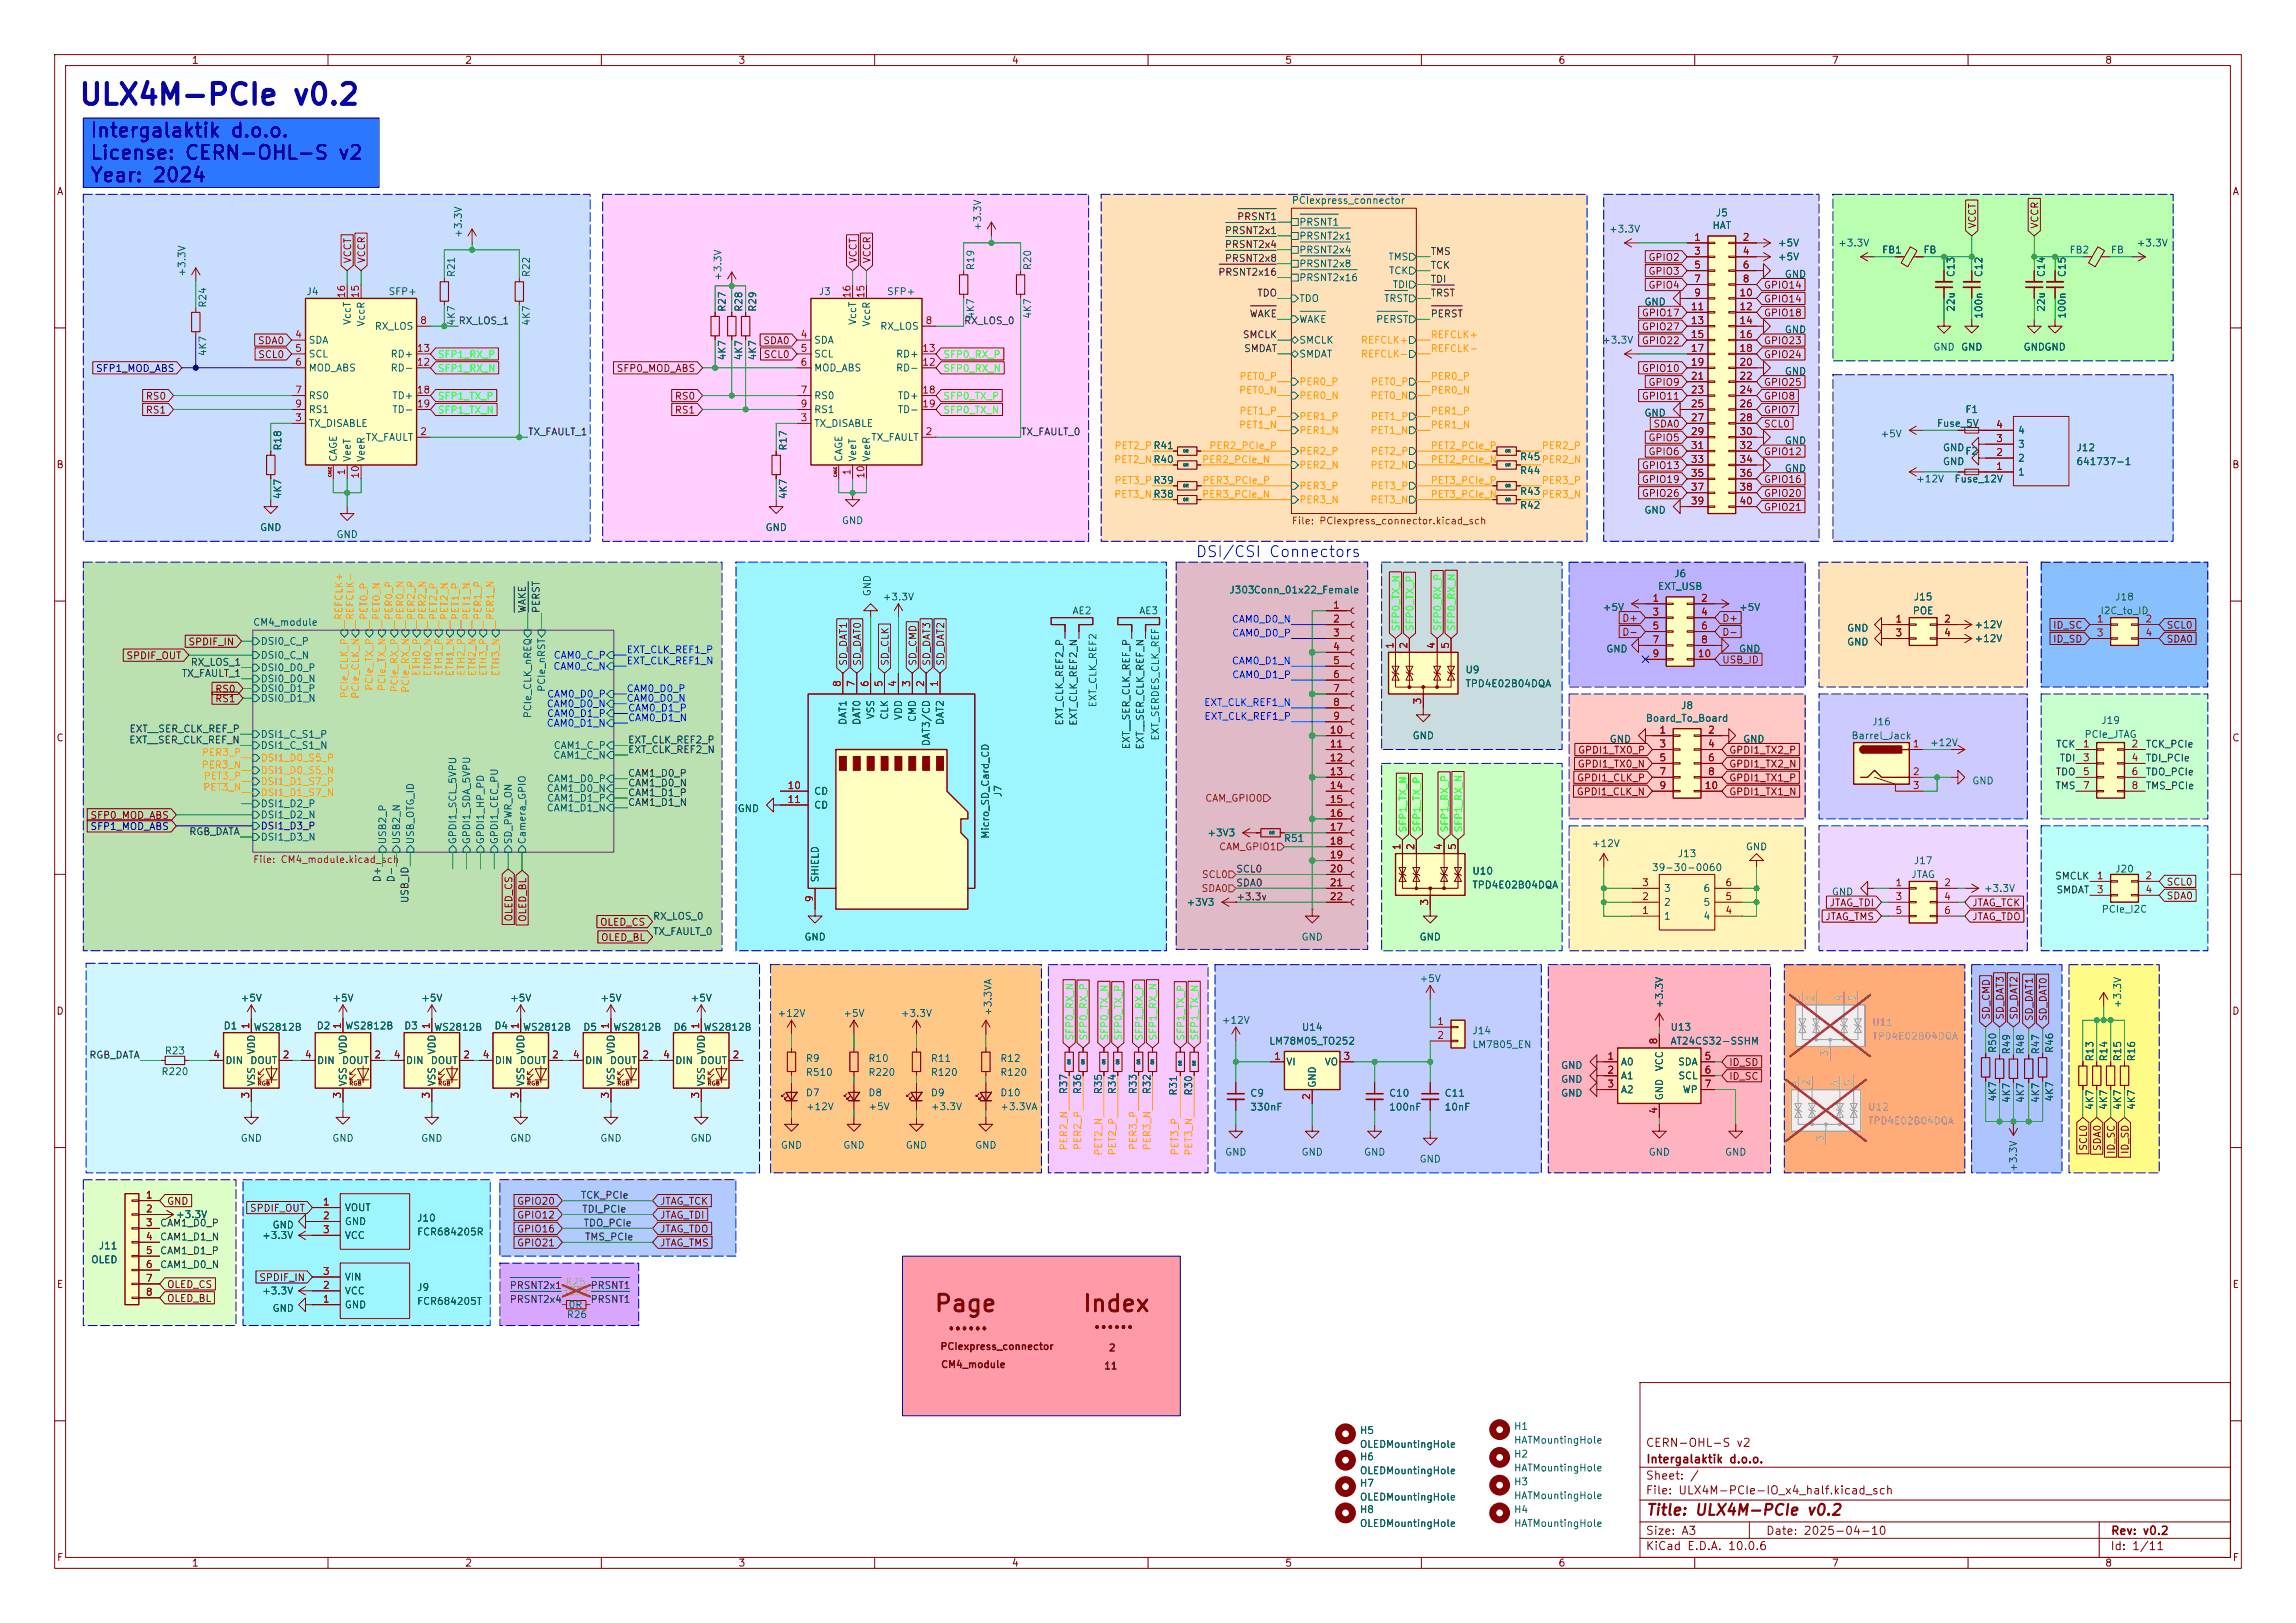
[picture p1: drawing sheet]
<svg xmlns="http://www.w3.org/2000/svg" width="420mm" height="297mm" viewBox="0 0 420 297" stroke-linecap="round" stroke-linejoin="round" font-family="sans-serif">
<defs><g id="words">
<text font-size="3.8" fill="#0000c2" x="14.3" y="20.2">ULX4M-PCIe v0.2</text>
<text font-size="3" fill="#0e0000" x="170.7" y="240.8">Page</text>
<text font-size="3" fill="#200" x="197.9" y="240.8">Index</text>
<g font-size="2.5" fill="#0000c2">
<text x="16.3" y="25.8">Intergalaktik d.o.o.</text>
<text x="16.3" y="29.8">License: CERN-OHL-S v2</text>
<text x="16.3" y="33.9">Year: 2024</text>
</g>
<text font-size="2.5" fill="#180000" x="173.2" y="244">......</text>
<text font-size="2.5" fill="#160000" x="199.8" y="243.7">......</text>
<text font-size="2" fill="#0000c2" x="218.6" y="102.5">DSI/CSI Connectors</text>
<text font-size="2" fill="#840000" x="301" y="277.8">Title: ULX4M-PCIe v0.2</text>
<g font-size="1.5" fill="#840000">
<text x="300.9" y="265.1">CERN-OHL-S v2</text>
<text x="301" y="268.1">Intergalaktik d.o.o.</text>
<text x="300.9" y="273.8">File: ULX4M-PCIe-IO_x4_half.kicad_sch</text>
<text x="300.9" y="271.1">Sheet: /</text>
<text x="300.9" y="281.2">Size: A3</text>
<text x="322.9" y="281.2">Date: 2025-04-10</text>
<text x="386" y="281.2">Rev: v0.2</text>
<text x="300.9" y="284">KiCad E.D.A. 10.0.6</text>
<text x="385.9" y="284">Id: 1/11</text>
</g>
<g font-size="1.3" fill="#840000">
<text x="35" y="12">1</text>
<text x="85" y="12">2</text>
<text x="135" y="12">3</text>
<text x="185" y="12">4</text>
<text x="235" y="12">5</text>
<text x="285" y="12">6</text>
<text x="335" y="12">7</text>
<text x="385" y="12">8</text>
<text x="10.3" y="36">A</text>
<text x="408.3" y="36">A</text>
<text x="361.7" y="41.9" transform="rotate(-90 361.7 41.9)">VCCT</text>
<text x="373.2" y="41.9" transform="rotate(-90 373.2 41.9)">VCCR</text>
<text x="64.6" y="48.3" transform="rotate(-90 64.6 48.3)">VCCT</text>
<text x="67.1" y="48.3" transform="rotate(-90 67.1 48.3)">VCCR</text>
<text x="157" y="48.3" transform="rotate(-90 157 48.3)">VCCT</text>
<text x="159.6" y="48.3" transform="rotate(-90 159.6 48.3)">VCCR</text>
<text x="301.4" y="48">GPIO2</text>
<text x="301.4" y="50.6">GPIO3</text>
<text x="301.4" y="53.1">GPIO4</text>
<text x="322.6" y="53.1">GPIO14</text>
<text x="300.2" y="58.2">GPIO17</text>
<text x="322.6" y="55.7">GPIO14</text>
<text x="322.6" y="58.2">GPIO18</text>
<text x="47.1" y="63.3">SDA0</text>
<text x="47.1" y="65.8">SCL0</text>
<text x="139.5" y="63.3">SDA0</text>
<text x="139.6" y="65.8">SCL0</text>
<text x="300.2" y="60.7">GPIO27</text>
<text x="300.2" y="63.3">GPIO22</text>
<text x="322.6" y="63.3">GPIO23</text>
<text x="322.6" y="65.8">GPIO24</text>
<text x="112.7" y="68.4">SFP0_MOD_ABS</text>
<text x="300.2" y="68.4">GPIO10</text>
<text x="301.4" y="70.9">GPIO9</text>
<text x="322.6" y="70.9">GPIO25</text>
<text x="26.6" y="76">RS1</text>
<text x="26.6" y="73.4">RS0</text>
<text x="123.3" y="73.4">RS0</text>
<text x="123.3" y="76">RS1</text>
<text x="300.2" y="73.4">GPIO11</text>
<text x="322.6" y="76">GPIO7</text>
<text x="322.6" y="73.4">GPIO8</text>
<text x="301.4" y="83.6">GPIO6</text>
<text x="301.4" y="81.1">GPIO5</text>
<text x="302.3" y="78.5">SDA0</text>
<text x="322.6" y="83.6">GPIO12</text>
<text x="322.6" y="78.5">SCL0</text>
<text x="10.2" y="86">B</text>
<text x="300.2" y="88.7">GPIO19</text>
<text x="300.2" y="86.1">GPIO13</text>
<text x="322.6" y="88.7">GPIO16</text>
<text x="408.2" y="86">B</text>
<text x="300.2" y="91.2">GPIO26</text>
<text x="322.6" y="93.8">GPIO21</text>
<text x="322.6" y="91.2">GPIO20</text>
<text x="34.4" y="118.4">SPDIF_IN</text>
<text x="296.7" y="114.1">D+</text>
<text x="296.7" y="116.6">D-</text>
<text x="314.9" y="116.6">D-</text>
<text x="314.9" y="114.1">D+</text>
<text x="375.5" y="117.9">ID_SD</text>
<text x="375.5" y="115.4">ID_SC</text>
<text x="396.2" y="115.4">SCL0</text>
<text x="396.2" y="117.9">SDA0</text>
<text x="23" y="120.9">SPDIF_OUT</text>
<text x="155.2" y="121.9" transform="rotate(-90 155.2 121.9)">SD_DAT1</text>
<text x="157.8" y="121.9" transform="rotate(-90 157.8 121.9)">SD_DAT0</text>
<text x="162.9" y="121.9" transform="rotate(-90 162.9 121.9)">SD_CLK</text>
<text x="167.9" y="121.9" transform="rotate(-90 167.9 121.9)">SD_CMD</text>
<text x="170.5" y="121.9" transform="rotate(-90 170.5 121.9)">SD_DAT3</text>
<text x="173" y="121.9" transform="rotate(-90 173 121.9)">SD_DAT2</text>
<text x="314.9" y="121.7">USB_ID</text>
<text x="39.3" y="128.8">RS1</text>
<text x="39.3" y="127">RS0</text>
<text x="10.2" y="136">C</text>
<text x="408.2" y="136">C</text>
<text x="288.4" y="143.3">GPDI1_CLK_P</text>
<text x="288.5" y="140.8">GPDI1_TX0_N</text>
<text x="288.5" y="138.2">GPDI1_TX0_P</text>
<text x="316.2" y="140.8">GPDI1_TX2_N</text>
<text x="316.2" y="138.2">GPDI1_TX2_P</text>
<text x="316.2" y="143.3">GPDI1_TX1_P</text>
<text x="288.3" y="145.8">GPDI1_CLK_N</text>
<text x="316.2" y="145.8">GPDI1_TX1_N</text>
<text x="16.4" y="150.2">SFP0_MOD_ABS</text>
<text x="334.6" y="166.2">JTAG_TDI</text>
<text x="360.7" y="166.2">JTAG_TCK</text>
<text x="396.2" y="162.3">SCL0</text>
<text x="396.2" y="164.9">SDA0</text>
<text x="94" y="168.7" transform="rotate(-90 94 168.7)">OLED_CS</text>
<text x="96.6" y="168.8" transform="rotate(-90 96.6 168.8)">OLED_BL</text>
<text x="109.7" y="169.7">OLED_CS</text>
<text x="109.8" y="172.5">OLED_BL</text>
<text x="333.8" y="168.7">JTAG_TMS</text>
<text x="360.7" y="168.7">JTAG_TDO</text>
<text x="10.2" y="186">D</text>
<text x="408.2" y="186">D</text>
<text x="364.3" y="186.7" transform="rotate(-90 364.3 186.7)">SD_CMD</text>
<text x="366.8" y="186.7" transform="rotate(-90 366.8 186.7)">SD_DAT3</text>
<text x="369.4" y="186.7" transform="rotate(-90 369.4 186.7)">SD_DAT2</text>
<text x="372.1" y="187" transform="rotate(-90 372.1 187)">SD_DAT1</text>
<text x="374.7" y="187" transform="rotate(-90 374.7 187)">SD_DAT0</text>
<text x="316.2" y="197.9">ID_SC</text>
<text x="316.2" y="195.4">ID_SD</text>
<text x="382.1" y="210.7" transform="rotate(-90 382.1 210.7)">SCL0</text>
<text x="384.6" y="210.7" transform="rotate(-90 384.6 210.7)">SDA0</text>
<text x="387.1" y="211.3" transform="rotate(-90 387.1 211.3)">ID_SC</text>
<text x="389.7" y="211.3" transform="rotate(-90 389.7 211.3)">ID_SD</text>
<text x="30.5" y="220.8">GND</text>
<text x="94.5" y="220.8">GPIO20</text>
<text x="120.6" y="220.8">JTAG_TCK</text>
<text x="45.6" y="222">SPDIF_OUT</text>
<text x="94.5" y="225.8">GPIO16</text>
<text x="94.5" y="223.3">GPIO12</text>
<text x="120.6" y="223.3">JTAG_TDI</text>
<text x="120.6" y="225.8">JTAG_TDO</text>
<text x="94.5" y="228.4">GPIO21</text>
<text x="120.6" y="228.4">JTAG_TMS</text>
<text x="10.3" y="236">E</text>
<text x="30.5" y="238.5">OLED_BL</text>
<text x="30.5" y="236">OLED_CS</text>
<text x="47.3" y="234.7">SPDIF_IN</text>
<text x="408.3" y="236">E</text>
<text x="10.3" y="286">F</text>
<text x="35" y="287">1</text>
<text x="85" y="287">2</text>
<text x="135" y="287">3</text>
<text x="185" y="287">4</text>
<text x="235" y="287">5</text>
<text x="285" y="287">6</text>
<text x="335" y="287">7</text>
<text x="385" y="287">8</text>
<text x="408.3" y="286">F</text>
</g>
<g font-size="1.3" fill="#0f0f0f">
<text x="226.2" y="40.6">PRSNT1</text>
<text x="224" y="43.1">PRSNT2x1</text>
<text x="224" y="45.7">PRSNT2x4</text>
<text x="261.6" y="47">TMS</text>
<text x="222.7" y="50.8">PRSNT2x16</text>
<text x="224" y="48.2">PRSNT2x8</text>
<text x="261.6" y="52">TDI</text>
<text x="261.6" y="49.5">TCK</text>
<text x="83.8" y="59.7">RX_LOS_1</text>
<text x="176.2" y="59.7">RX_LOS_0</text>
<text x="228.5" y="58.4">WAKE</text>
<text x="229.9" y="54.6">TDO</text>
<text x="261.6" y="54.6">TRST</text>
<text x="261.6" y="58.4">PERST</text>
<text x="227.2" y="62.2">SMCLK</text>
<text x="227.5" y="64.7">SMDAT</text>
<text x="96.5" y="80">TX_FAULT_1</text>
<text x="186.7" y="80">TX_FAULT_0</text>
<text x="96.5" y="112.3" transform="rotate(-90 96.5 112.3)">WAKE</text>
<text x="99" y="112.3" transform="rotate(-90 99 112.3)">PERST</text>
<text x="33.1" y="124.2">TX_FAULT_1</text>
<text x="34.8" y="122.1">RX_LOS_1</text>
<text x="23.5" y="136.4">EXT__SER_CLK_REF_N</text>
<text x="23.6" y="134.3">EXT__SER_CLK_REF_P</text>
<text x="114.8" y="136.4">EXT_CLK_REF2_P</text>
<text x="194.8" y="132.9" transform="rotate(-90 194.8 132.9)">EXT_CLK_REF2_P</text>
<text x="197.3" y="132.9" transform="rotate(-90 197.3 132.9)">EXT_CLK_REF2_N</text>
<text x="207" y="137.2" transform="rotate(-90 207 137.2)">EXT__SER_CLK_REF_P</text>
<text x="209.5" y="137.3" transform="rotate(-90 209.5 137.3)">EXT__SER_CLK_REF_N</text>
<text x="376" y="137.1">TCK</text>
<text x="392.4" y="137.1">TCK_PCIe</text>
<text x="114.8" y="138.1">EXT_CLK_REF2_N</text>
<text x="114.8" y="142.5">CAM1_D0_P</text>
<text x="375.9" y="142.2">TDO</text>
<text x="376.7" y="139.7">TDI</text>
<text x="392.4" y="139.7">TDI_PCIe</text>
<text x="392.4" y="142.2">TDO_PCIe</text>
<text x="114.8" y="147.8">CAM1_D1_N</text>
<text x="114.8" y="144.2">CAM1_D0_N</text>
<text x="114.8" y="146">CAM1_D1_P</text>
<text x="375.9" y="144.7">TMS</text>
<text x="392.4" y="144.7">TMS_PCIe</text>
<text x="34.5" y="153.1">RGB_DATA</text>
<text x="69.9" y="161.6" transform="rotate(-90 69.9 161.6)">D+</text>
<text x="72.5" y="161.6" transform="rotate(-90 72.5 161.6)">D-</text>
<text x="226" y="160">SCL0</text>
<text x="375.8" y="161.3">SMCLK</text>
<text x="75" y="165.4" transform="rotate(-90 75 165.4)">USB_ID</text>
<text x="226" y="162.5">SDA0</text>
<text x="226" y="165.1">+3.3v</text>
<text x="376.1" y="163.8">SMDAT</text>
<text x="119.4" y="171.4">TX_FAULT_0</text>
<text x="119.4" y="168.6">RX_LOS_0</text>
<text x="16.2" y="194">RGB_DATA</text>
<text x="106.1" y="219.7">TCK_PCIe</text>
<text x="29.2" y="227.3">CAM1_D1_N</text>
<text x="29.2" y="224.8">CAM1_D0_P</text>
<text x="106.4" y="222.2">TDI_PCIe</text>
<text x="106.7" y="224.8">TDO_PCIe</text>
<text x="106.9" y="227.3">TMS_PCIe</text>
<text x="29.2" y="229.8">CAM1_D1_P</text>
<text x="29.2" y="232.4">CAM1_D0_N</text>
<text x="93.1" y="236.2">PRSNT2x1</text>
<text x="93.1" y="238.7">PRSNT2x4</text>
<text x="107.9" y="238.7">PRSNT1</text>
<text x="107.9" y="236.2">PRSNT1</text>
</g>
<g font-size="1.3" fill="#006464">
<text x="236.2" y="37.6">PCIexpress_connector</text>
<text x="237.6" y="41.6">PRSNT1</text>
<text x="313.7" y="39.9">J5</text>
<text x="84.8" y="43.6" transform="rotate(-90 84.8 43.6)">+3.3V</text>
<text x="179.8" y="42.3" transform="rotate(-90 179.8 42.3)">+3.3V</text>
<text x="237.6" y="46.7">PRSNT2x4</text>
<text x="237.6" y="44.1">PRSNT2x1</text>
<text x="253.9" y="48">TMS</text>
<text x="294.2" y="42.9">+3.3V</text>
<text x="313.1" y="42.2">HAT</text>
<text x="325.1" y="48">+5V</text>
<text x="325.1" y="45.4">+5V</text>
<text x="336.1" y="45.4">+3.3V</text>
<text x="344.2" y="46.7">FB1</text>
<text x="351.7" y="46.7">FB</text>
<text x="378.5" y="46.7">FB2</text>
<text x="386" y="46.7">FB</text>
<text x="390.7" y="45.4">+3.3V</text>
<text x="34.2" y="50.7" transform="rotate(-90 34.2 50.7)">+3.3V</text>
<text x="83.5" y="50.8" transform="rotate(-90 83.5 50.8)">R21</text>
<text x="97.2" y="50.8" transform="rotate(-90 97.2 50.8)">R22</text>
<text x="132.3" y="51.5" transform="rotate(-90 132.3 51.5)">+3.3V</text>
<text x="178.5" y="49.5" transform="rotate(-90 178.5 49.5)">R19</text>
<text x="188.9" y="49.5" transform="rotate(-90 188.9 49.5)">R20</text>
<text x="237.6" y="51.8">PRSNT2x16</text>
<text x="237.6" y="49.2">PRSNT2x8</text>
<text x="254" y="50.5">TCK</text>
<text x="254.6" y="53">TDI</text>
<text x="326.4" y="51.1">GND</text>
<text x="357.8" y="50.8" transform="rotate(-90 357.8 50.8)">C13</text>
<text x="362.9" y="50.8" transform="rotate(-90 362.9 50.8)">C12</text>
<text x="374.3" y="50.8" transform="rotate(-90 374.3 50.8)">C14</text>
<text x="378.2" y="50.8" transform="rotate(-90 378.2 50.8)">C15</text>
<text x="38" y="56.4" transform="rotate(-90 38 56.4)">R24</text>
<text x="55.9" y="54.3">J4</text>
<text x="64.5" y="59.6" transform="rotate(-90 64.5 59.6)">VccT</text>
<text x="67" y="59.9" transform="rotate(-90 67 59.9)">VccR</text>
<text x="71" y="54.3">SFP+</text>
<text x="83.5" y="59.7" transform="rotate(-90 83.5 59.7)">4K7</text>
<text x="97.2" y="59.7" transform="rotate(-90 97.2 59.7)">4K7</text>
<text x="133" y="57.2" transform="rotate(-90 133 57.2)">R27</text>
<text x="136.1" y="57.2" transform="rotate(-90 136.1 57.2)">R28</text>
<text x="138.6" y="57.2" transform="rotate(-90 138.6 57.2)">R29</text>
<text x="149.7" y="54.3">J3</text>
<text x="156.9" y="59.6" transform="rotate(-90 156.9 59.6)">VccT</text>
<text x="159.5" y="59.9" transform="rotate(-90 159.5 59.9)">VccR</text>
<text x="162.1" y="54.3">SFP+</text>
<text x="178.5" y="58.4" transform="rotate(-90 178.5 58.4)">4K7</text>
<text x="188.9" y="58.4" transform="rotate(-90 188.9 58.4)">4K7</text>
<text x="237.6" y="55.6">TDO</text>
<text x="237.6" y="59.4">WAKE</text>
<text x="251.6" y="59.4">PERST</text>
<text x="253.1" y="55.6">TRST</text>
<text x="300.7" y="56.2">GND</text>
<text x="357.8" y="57.2" transform="rotate(-90 357.8 57.2)">22u</text>
<text x="362.9" y="58.4" transform="rotate(-90 362.9 58.4)">100n</text>
<text x="374.3" y="57.2" transform="rotate(-90 374.3 57.2)">22u</text>
<text x="378.2" y="58.4" transform="rotate(-90 378.2 58.4)">100n</text>
<text x="38" y="65.3" transform="rotate(-90 38 65.3)">4K7</text>
<text x="56.4" y="63.2">SDA</text>
<text x="56.4" y="65.7">SCL</text>
<text x="68.4" y="60.7">RX_LOS</text>
<text x="71.4" y="65.7">RD+</text>
<text x="148.8" y="63.2">SDA</text>
<text x="148.8" y="65.7">SCL</text>
<text x="160.9" y="60.7">RX_LOS</text>
<text x="163.8" y="65.7">RD+</text>
<text x="237.6" y="63.2">SMCLK</text>
<text x="237.6" y="65.7">SMDAT</text>
<text x="292.9" y="63.2">+3.3V</text>
<text x="326.4" y="61.3">GND</text>
<text x="353.5" y="64.5">GND</text>
<text x="358.6" y="64.5">GND</text>
<text x="370" y="64.5">GNDGND</text>
<text x="56.4" y="68.3">MOD_ABS</text>
<text x="71.4" y="68.3">RD-</text>
<text x="133" y="66.1" transform="rotate(-90 133 66.1)">4K7</text>
<text x="136.1" y="66.1" transform="rotate(-90 136.1 66.1)">4K7</text>
<text x="138.6" y="66.1" transform="rotate(-90 138.6 66.1)">4K7</text>
<text x="148.8" y="68.3">MOD_ABS</text>
<text x="163.8" y="68.3">RD-</text>
<text x="326.4" y="68.9">GND</text>
<text x="56.4" y="73.4">RS0</text>
<text x="56.4" y="75.9">RS1</text>
<text x="71.7" y="73.4">TD+</text>
<text x="71.7" y="75.9">TD-</text>
<text x="148.8" y="73.4">RS0</text>
<text x="148.8" y="75.9">RS1</text>
<text x="164.1" y="73.4">TD+</text>
<text x="164.1" y="75.9">TD-</text>
<text x="300.7" y="76.5">GND</text>
<text x="359.4" y="75.9">F1</text>
<text x="51.8" y="82.6" transform="rotate(-90 51.8 82.6)">R18</text>
<text x="56.4" y="78.4">TX_DISABLE</text>
<text x="66.8" y="81">TX_FAULT</text>
<text x="144.2" y="82.6" transform="rotate(-90 144.2 82.6)">R17</text>
<text x="148.8" y="78.4">TX_DISABLE</text>
<text x="159.3" y="81">TX_FAULT</text>
<text x="210.9" y="82.5">R41</text>
<text x="326.4" y="81.6">GND</text>
<text x="343.9" y="80.3">+5V</text>
<text x="354.2" y="78.4">Fuse_5V</text>
<text x="355.3" y="82.9">GND</text>
<text x="359.4" y="83.5">F2</text>
<text x="369" y="82.2">3</text>
<text x="369" y="79.7">4</text>
<text x="379.7" y="82.9">J12</text>
<text x="61.9" y="84.6" transform="rotate(-90 61.9 84.6)">CAGE</text>
<text x="64.5" y="84.6" transform="rotate(-90 64.5 84.6)">VeeT</text>
<text x="67" y="84.6" transform="rotate(-90 67 84.6)">VeeR</text>
<text x="154.4" y="84.6" transform="rotate(-90 154.4 84.6)">CAGE</text>
<text x="156.9" y="84.6" transform="rotate(-90 156.9 84.6)">VeeT</text>
<text x="159.5" y="84.6" transform="rotate(-90 159.5 84.6)">VeeR</text>
<text x="210.9" y="85">R40</text>
<text x="210.9" y="88.8">R39</text>
<text x="277.9" y="84.5">R45</text>
<text x="277.9" y="87.1">R44</text>
<text x="326.4" y="86.7">GND</text>
<text x="350.4" y="88.6">+12V</text>
<text x="355.3" y="85.4">GND</text>
<text x="357.4" y="88.6">Fuse_12V</text>
<text x="369" y="87.3">1</text>
<text x="369" y="84.8">2</text>
<text x="379.7" y="85.4">641737-1</text>
<text x="51.8" y="91.5" transform="rotate(-90 51.8 91.5)">4K7</text>
<text x="144.2" y="91.5" transform="rotate(-90 144.2 91.5)">4K7</text>
<text x="210.9" y="91.4">R38</text>
<text x="277.9" y="90.9">R43</text>
<text x="277.9" y="93.4">R42</text>
<text x="300.7" y="94.3">GND</text>
<text x="47.5" y="97.5">GND</text>
<text x="61.4" y="98.8">GND</text>
<text x="139.9" y="97.5">GND</text>
<text x="153.9" y="96.2">GND</text>
<text x="306.1" y="105.9">J6</text>
<text x="159.6" y="109.2" transform="rotate(-90 159.6 109.2)">GND</text>
<text x="161.4" y="110.2">+3.3V</text>
<text x="196.1" y="112.7">AE2</text>
<text x="208.3" y="112.7">AE3</text>
<text x="224.8" y="108.9">J303Conn_01x22_Female</text>
<text x="293.1" y="112.1">+5V</text>
<text x="303.2" y="108.3">EXT_USB</text>
<text x="318" y="112.1">+5V</text>
<text x="349.8" y="112.7">POE</text>
<text x="350" y="110.2">J15</text>
<text x="384.1" y="112.7">I2C_to_ID</text>
<text x="386.8" y="110.2">J18</text>
<text x="46.2" y="114.8">CM4_module</text>
<text x="47.6" y="118.3">DSI0_C_P</text>
<text x="293.7" y="119.7">GND</text>
<text x="318" y="119.7">GND</text>
<text x="337.8" y="118.4">GND</text>
<text x="337.8" y="115.9">GND</text>
<text x="361.1" y="115.3">+12V</text>
<text x="361.1" y="117.8">+12V</text>
<text x="47.6" y="120.9">DSI0_C_N</text>
<text x="47.6" y="125.2">DSI0_D0_N</text>
<text x="47.6" y="123.1">DSI0_D0_P</text>
<text x="268" y="123.5">U9</text>
<text x="47.6" y="128.7">DSI0_D1_N</text>
<text x="47.6" y="126.9">DSI0_D1_P</text>
<text x="97.5" y="131.6" transform="rotate(-90 97.5 131.6)">PCIe_CLK_nREQ</text>
<text x="100" y="126.7" transform="rotate(-90 100 126.7)">PCIe_nRST</text>
<text x="160.2" y="131.8" transform="rotate(-90 160.2 131.8)">VSS</text>
<text x="162.8" y="131.8" transform="rotate(-90 162.8 131.8)">CLK</text>
<text x="165.3" y="131.9" transform="rotate(-90 165.3 131.9)">VDD</text>
<text x="200.9" y="129.6" transform="rotate(-90 200.9 129.6)">EXT_CLK_REF2</text>
<text x="268" y="126.1">TPD4E02B04DQA</text>
<text x="307.4" y="130.1">J8</text>
<text x="47.6" y="137.4">DSI1_C_S1_N</text>
<text x="47.6" y="135.3">DSI1_C_S1_P</text>
<text x="101.2" y="137.4">CAM1_C_P</text>
<text x="155.1" y="132.8" transform="rotate(-90 155.1 132.8)">DAT1</text>
<text x="157.7" y="132.8" transform="rotate(-90 157.7 132.8)">DAT0</text>
<text x="167.8" y="132.2" transform="rotate(-90 167.8 132.2)">CMD</text>
<text x="170.4" y="136.6" transform="rotate(-90 170.4 136.6)">DAT3/CD</text>
<text x="172.9" y="132.8" transform="rotate(-90 172.9 132.8)">DAT2</text>
<text x="212.3" y="135.7" transform="rotate(-90 212.3 135.7)">EXT_SERDES_CLK_REF</text>
<text x="258.3" y="135.6">GND</text>
<text x="294.3" y="136.2">GND</text>
<text x="301" y="132.4">Board_To_Board</text>
<text x="318.8" y="136.2">GND</text>
<text x="338.6" y="135.6">Barrel_Jack</text>
<text x="342.3" y="133">J16</text>
<text x="352.9" y="136.9">+12V</text>
<text x="381.2" y="135.3">PCIe_JTAG</text>
<text x="384.3" y="132.8">J19</text>
<text x="100" y="143.5">CAM1_D0_P</text>
<text x="101.1" y="139.1">CAM1_C_N</text>
<text x="360.7" y="143.8">GND</text>
<text x="47.6" y="148">DSI1_D2_P</text>
<text x="99.9" y="148.8">CAM1_D1_N</text>
<text x="99.9" y="145.2">CAM1_D0_N</text>
<text x="100" y="147">CAM1_D1_P</text>
<text x="134.8" y="148.9">GND</text>
<text x="148.8" y="145.7">CD</text>
<text x="148.8" y="148.3">CD</text>
<text x="183.5" y="146" transform="rotate(-90 183.5 146)">J7</text>
<text x="47.6" y="154.1">DSI1_D3_N</text>
<text x="47.6" y="150.1">DSI1_D2_N</text>
<text x="70.9" y="154.6" transform="rotate(-90 70.9 154.6)">USB2_P</text>
<text x="73.5" y="154.6" transform="rotate(-90 73.5 154.6)">USB2_N</text>
<text x="76" y="154.6" transform="rotate(-90 76 154.6)">USB_OTG_ID</text>
<text x="83.8" y="154.6" transform="rotate(-90 83.8 154.6)">GPDI1_SCL_5VPU</text>
<text x="86.3" y="154.6" transform="rotate(-90 86.3 154.6)">GPDI1_SDA_5VPU</text>
<text x="88.8" y="154.6" transform="rotate(-90 88.8 154.6)">GPDI1_HP_PD</text>
<text x="91.4" y="154.6" transform="rotate(-90 91.4 154.6)">GPDI1_CEC_PU</text>
<text x="93.9" y="154.6" transform="rotate(-90 93.9 154.6)">SD_PWR_ON</text>
<text x="96.5" y="154.6" transform="rotate(-90 96.5 154.6)">Camera_GPIO</text>
<text x="181.2" y="153.6" transform="rotate(-90 181.2 153.6)">Micro_SD_Card_CD</text>
<text x="220.7" y="153.4">+3V3</text>
<text x="234.8" y="154.4">R51</text>
<text x="291.1" y="155.3">+12V</text>
<text x="319.2" y="155.9">GND</text>
<text x="150.1" y="161.6" transform="rotate(-90 150.1 161.6)">SHIELD</text>
<text x="269.2" y="160.3">U10</text>
<text x="302.1" y="159.7">39-30-0060</text>
<text x="306.8" y="157.2">J13</text>
<text x="349.5" y="161">JTAG</text>
<text x="350" y="158.4">J17</text>
<text x="386.8" y="160">J20</text>
<text x="216.9" y="166.1">+3V3</text>
<text x="269.2" y="162.9">TPD4E02B04DQA</text>
<text x="304.3" y="166.1">2</text>
<text x="304.3" y="163.5">3</text>
<text x="311.5" y="166.1">5</text>
<text x="311.5" y="163.5">6</text>
<text x="335" y="164.2">GND</text>
<text x="362.8" y="163.5">+3.3V</text>
<text x="384.4" y="167.3">PCIe_I2C</text>
<text x="147" y="172.4">GND</text>
<text x="238" y="172.4">GND</text>
<text x="259.6" y="172.4">GND</text>
<text x="304.3" y="168.6">1</text>
<text x="311.5" y="168.6">4</text>
<text x="43.9" y="183.6">+5V</text>
<text x="60.7" y="183.6">+5V</text>
<text x="76.9" y="183.6">+5V</text>
<text x="93.2" y="183.6">+5V</text>
<text x="109.7" y="183.6">+5V</text>
<text x="126.2" y="183.6">+5V</text>
<text x="259.6" y="180">+5V</text>
<text x="304.5" y="184.6" transform="rotate(-90 304.5 184.6)">+3.3V</text>
<text x="388.3" y="184.6" transform="rotate(-90 388.3 184.6)">+3.3V</text>
<text x="40.8" y="188.7">D1</text>
<text x="46.3" y="188.9">WS2812B</text>
<text x="57.8" y="188.7">D2</text>
<text x="63.1" y="188.7">WS2812B</text>
<text x="73.8" y="188.7">D3</text>
<text x="79.3" y="188.9">WS2812B</text>
<text x="90.3" y="188.7">D4</text>
<text x="95.6" y="188.9">WS2812B</text>
<text x="106.6" y="188.9">D5</text>
<text x="112.1" y="188.9">WS2812B</text>
<text x="123.1" y="188.9">D6</text>
<text x="128.6" y="188.9">WS2812B</text>
<text x="142.1" y="186.4">+12V</text>
<text x="154.1" y="186.4">+5V</text>
<text x="164.7" y="186.4">+3.3V</text>
<text x="181.7" y="186" transform="rotate(-90 181.7 186)">+3.3VA</text>
<text x="223.4" y="187.7">+12V</text>
<text x="232.1" y="191.5">LM78M05_TO252</text>
<text x="238" y="188.9">U14</text>
<text x="269.2" y="189.6">J14</text>
<text x="305.5" y="188.9">U13</text>
<text x="305.5" y="191.5">AT24CS32-SSHM</text>
<text x="29.4" y="197.1">R220</text>
<text x="30" y="193.2">R23</text>
<text x="41.1" y="195">DIN</text>
<text x="45.7" y="195">DOUT</text>
<text x="46.9" y="193.1" transform="rotate(-90 46.9 193.1)">VDD</text>
<text x="57.9" y="195">DIN</text>
<text x="62.4" y="195">DOUT</text>
<text x="63.7" y="193.1" transform="rotate(-90 63.7 193.1)">VDD</text>
<text x="74.1" y="195">DIN</text>
<text x="78.7" y="195">DOUT</text>
<text x="80" y="193.1" transform="rotate(-90 80 193.1)">VDD</text>
<text x="90.4" y="195">DIN</text>
<text x="95" y="195">DOUT</text>
<text x="96.2" y="193.1" transform="rotate(-90 96.2 193.1)">VDD</text>
<text x="106.9" y="195">DIN</text>
<text x="111.5" y="195">DOUT</text>
<text x="112.7" y="193.1" transform="rotate(-90 112.7 193.1)">VDD</text>
<text x="123.4" y="195">DIN</text>
<text x="128" y="195">DOUT</text>
<text x="129.2" y="193.1" transform="rotate(-90 129.2 193.1)">VDD</text>
<text x="147.3" y="194.6">R9</text>
<text x="147.3" y="197.2">R510</text>
<text x="158.7" y="194.6">R10</text>
<text x="158.7" y="197.2">R220</text>
<text x="170.2" y="194.6">R11</text>
<text x="170.2" y="197.2">R120</text>
<text x="182.9" y="194.6">R12</text>
<text x="182.9" y="197.2">R120</text>
<text x="235.2" y="195.3">VI</text>
<text x="242.2" y="195.3">VO</text>
<text x="269.2" y="192.1">LM7805_EN</text>
<text x="285.5" y="195.9">GND</text>
<text x="296.4" y="195.3">A0</text>
<text x="296.4" y="197.8">A1</text>
<text x="304.5" y="196.1" transform="rotate(-90 304.5 196.1)">VCC</text>
<text x="306.8" y="195.3">SDA</text>
<text x="306.9" y="197.8">SCL</text>
<text x="365.5" y="192.8" transform="rotate(-90 365.5 192.8)">R50</text>
<text x="368" y="193.1" transform="rotate(-90 368 193.1)">R49</text>
<text x="370.5" y="193.1" transform="rotate(-90 370.5 193.1)">R48</text>
<text x="373.3" y="193.1" transform="rotate(-90 373.3 193.1)">R47</text>
<text x="375.9" y="192.8" transform="rotate(-90 375.9 192.8)">R46</text>
<text x="383.2" y="194.3" transform="rotate(-90 383.2 194.3)">R13</text>
<text x="385.8" y="194.3" transform="rotate(-90 385.8 194.3)">R14</text>
<text x="388.3" y="194.3" transform="rotate(-90 388.3 194.3)">R15</text>
<text x="390.9" y="194.3" transform="rotate(-90 390.9 194.3)">R16</text>
<text x="46.9" y="198.9" transform="rotate(-90 46.9 198.9)">VSS</text>
<text x="63.7" y="198.9" transform="rotate(-90 63.7 198.9)">VSS</text>
<text x="80" y="198.9" transform="rotate(-90 80 198.9)">VSS</text>
<text x="96.2" y="198.9" transform="rotate(-90 96.2 198.9)">VSS</text>
<text x="112.7" y="198.9" transform="rotate(-90 112.7 198.9)">VSS</text>
<text x="129.2" y="198.9" transform="rotate(-90 129.2 198.9)">VSS</text>
<text x="147.3" y="200.9">D7</text>
<text x="147.3" y="203.5">+12V</text>
<text x="158.7" y="200.9">D8</text>
<text x="158.7" y="203.5">+5V</text>
<text x="170.2" y="200.9">D9</text>
<text x="170.2" y="203.5">+3.3V</text>
<text x="182.9" y="200.9">D10</text>
<text x="182.9" y="203.5">+3.3VA</text>
<text x="195.5" y="200.3" transform="rotate(-90 195.5 200.3)">R37</text>
<text x="198.1" y="200.3" transform="rotate(-90 198.1 200.3)">R36</text>
<text x="201.9" y="200.3" transform="rotate(-90 201.9 200.3)">R35</text>
<text x="204.4" y="200.3" transform="rotate(-90 204.4 200.3)">R34</text>
<text x="208.2" y="200.3" transform="rotate(-90 208.2 200.3)">R33</text>
<text x="210.8" y="200.3" transform="rotate(-90 210.8 200.3)">R32</text>
<text x="215.6" y="200.6" transform="rotate(-90 215.6 200.6)">R31</text>
<text x="218.4" y="200.6" transform="rotate(-90 218.4 200.6)">R30</text>
<text x="228.6" y="201">C9</text>
<text x="228.6" y="203.5">330nF</text>
<text x="241" y="199.2" transform="rotate(-90 241 199.2)">GND</text>
<text x="254" y="201">C10</text>
<text x="254" y="203.5">100nF</text>
<text x="264.1" y="201">C11</text>
<text x="264.1" y="203.5">10nF</text>
<text x="285.5" y="201">GND</text>
<text x="285.5" y="198.4">GND</text>
<text x="296.4" y="200.4">A2</text>
<text x="304.5" y="201.4" transform="rotate(-90 304.5 201.4)">GND</text>
<text x="307.7" y="200.4">WP</text>
<text x="365.5" y="201.7" transform="rotate(-90 365.5 201.7)">4K7</text>
<text x="368" y="201.9" transform="rotate(-90 368 201.9)">4K7</text>
<text x="370.5" y="201.9" transform="rotate(-90 370.5 201.9)">4K7</text>
<text x="373.3" y="201.9" transform="rotate(-90 373.3 201.9)">4K7</text>
<text x="375.9" y="201.7" transform="rotate(-90 375.9 201.7)">4K7</text>
<text x="383.2" y="203.2" transform="rotate(-90 383.2 203.2)">4K7</text>
<text x="385.8" y="203.2" transform="rotate(-90 385.8 203.2)">4K7</text>
<text x="388.3" y="203.2" transform="rotate(-90 388.3 203.2)">4K7</text>
<text x="390.9" y="203.2" transform="rotate(-90 390.9 203.2)">4K7</text>
<text x="43.9" y="209.2">GND</text>
<text x="60.7" y="209.2">GND</text>
<text x="76.9" y="209.2">GND</text>
<text x="93.2" y="209.2">GND</text>
<text x="109.7" y="209.2">GND</text>
<text x="126.2" y="209.2">GND</text>
<text x="142.7" y="210.5">GND</text>
<text x="154.1" y="210.5">GND</text>
<text x="165.6" y="210.5">GND</text>
<text x="178.3" y="210.5">GND</text>
<text x="224" y="211.8">GND</text>
<text x="238" y="211.8">GND</text>
<text x="249.4" y="211.8">GND</text>
<text x="259.6" y="213.1">GND</text>
<text x="301.5" y="211.8">GND</text>
<text x="315.4" y="211.8">GND</text>
<text x="369.3" y="214.6" transform="rotate(-90 369.3 214.6)">+3.3V</text>
<text x="63" y="221.9">VOUT</text>
<text x="32.1" y="223.2">+3.3V</text>
<text x="47.8" y="227">+3.3V</text>
<text x="49.7" y="225.1">GND</text>
<text x="63" y="224.5">GND</text>
<text x="63" y="227">VCC</text>
<text x="76.2" y="223.8">J10</text>
<text x="76.2" y="226.4">FCR684205R</text>
<text x="16.6" y="231.5">OLED</text>
<text x="18" y="228.9">J11</text>
<text x="47.8" y="237.2">+3.3V</text>
<text x="63" y="239.7">GND</text>
<text x="63" y="237.2">VCC</text>
<text x="63" y="234.6">VIN</text>
<text x="76.2" y="236.5">J9</text>
<text x="76.2" y="239.1">FCR684205T</text>
<text x="103.9" y="239.7">0R</text>
<text x="49.7" y="240.4">GND</text>
<text x="103.6" y="241.5">R26</text>
<text x="248.7" y="262.7">H5</text>
<text x="276.8" y="261.9">H1</text>
<text x="248.7" y="265.3">OLEDMountingHole</text>
<text x="248.7" y="267.5">H6</text>
<text x="276.8" y="264.5">HATMountingHole</text>
<text x="276.8" y="267">H2</text>
<text x="276.8" y="269.6">HATMountingHole</text>
<text x="248.7" y="272.4">H7</text>
<text x="248.7" y="274.9">OLEDMountingHole</text>
<text x="248.7" y="270.1">OLEDMountingHole</text>
<text x="276.8" y="272.1">H3</text>
<text x="276.8" y="274.6">HATMountingHole</text>
<text x="248.7" y="277.2">H8</text>
<text x="248.7" y="279.7">OLEDMountingHole</text>
<text x="276.8" y="277.2">H4</text>
<text x="276.8" y="279.7">HATMountingHole</text>
</g>
<g font-size="1.3" fill="#a90000">
<text x="309.8" y="44.4">1</text>
<text x="309.8" y="46.9">3</text>
<text x="318.7" y="44.4">2</text>
<text x="318.7" y="46.9">4</text>
<text x="309.8" y="49.4">5</text>
<text x="309.8" y="52">7</text>
<text x="318.7" y="49.4">6</text>
<text x="318.7" y="52">8</text>
<text x="63.4" y="54.7" transform="rotate(-90 63.4 54.7)">16</text>
<text x="66" y="54.7" transform="rotate(-90 66 54.7)">15</text>
<text x="76.7" y="59.6">8</text>
<text x="155.9" y="54.7" transform="rotate(-90 155.9 54.7)">16</text>
<text x="158.4" y="54.7" transform="rotate(-90 158.4 54.7)">15</text>
<text x="169.2" y="59.6">8</text>
<text x="309.2" y="57.1">11</text>
<text x="309.2" y="59.6">13</text>
<text x="309.8" y="54.5">9</text>
<text x="318.1" y="54.5">10</text>
<text x="318.1" y="57.1">12</text>
<text x="318.1" y="59.6">14</text>
<text x="53.9" y="62.1">4</text>
<text x="53.9" y="64.7">5</text>
<text x="76.1" y="64.7">13</text>
<text x="146.3" y="62.1">4</text>
<text x="146.3" y="64.7">5</text>
<text x="168.6" y="64.7">13</text>
<text x="309.2" y="62.1">15</text>
<text x="309.2" y="64.7">17</text>
<text x="318.1" y="62.1">16</text>
<text x="318.1" y="64.7">18</text>
<text x="53.9" y="67.2">6</text>
<text x="76.1" y="67.2">12</text>
<text x="146.3" y="67.2">6</text>
<text x="168.6" y="67.2">12</text>
<text x="309.2" y="67.2">19</text>
<text x="309.2" y="69.8">21</text>
<text x="318.1" y="67.2">20</text>
<text x="318.1" y="69.8">22</text>
<text x="53.9" y="77.4">3</text>
<text x="53.9" y="72.3">7</text>
<text x="53.9" y="74.8">9</text>
<text x="76.1" y="72.3">18</text>
<text x="76.1" y="74.8">19</text>
<text x="146.3" y="77.4">3</text>
<text x="146.3" y="72.3">7</text>
<text x="146.3" y="74.8">9</text>
<text x="168.6" y="72.3">18</text>
<text x="168.6" y="74.8">19</text>
<text x="309.2" y="72.3">23</text>
<text x="309.2" y="74.8">25</text>
<text x="309.2" y="77.4">27</text>
<text x="318.1" y="72.3">24</text>
<text x="318.1" y="74.8">26</text>
<text x="318.1" y="77.4">28</text>
<text x="76.7" y="79.9">2</text>
<text x="169.2" y="79.9">2</text>
<text x="309.2" y="79.9">29</text>
<text x="309.2" y="82.5">31</text>
<text x="318.1" y="79.9">30</text>
<text x="318.1" y="82.5">32</text>
<text x="365" y="83.7">2</text>
<text x="365" y="81.2">3</text>
<text x="365" y="78.7">4</text>
<text x="63.4" y="87.1" transform="rotate(-90 63.4 87.1)">1</text>
<text x="66" y="87.7" transform="rotate(-90 66 87.7)">10</text>
<text x="155.9" y="87.1" transform="rotate(-90 155.9 87.1)">1</text>
<text x="158.4" y="87.7" transform="rotate(-90 158.4 87.7)">10</text>
<text x="309.2" y="85">33</text>
<text x="309.2" y="87.5">35</text>
<text x="318.1" y="85">34</text>
<text x="318.1" y="87.5">36</text>
<text x="365" y="86.3">1</text>
<text x="309.2" y="90.1">37</text>
<text x="309.2" y="92.6">39</text>
<text x="318.1" y="90.1">38</text>
<text x="318.1" y="92.6">40</text>
<text x="243.7" y="111.7">1</text>
<text x="302.2" y="110.4">1</text>
<text x="302.2" y="112.9">3</text>
<text x="311.1" y="110.4">2</text>
<text x="311.1" y="112.9">4</text>
<text x="243.7" y="114.2">2</text>
<text x="243.7" y="116.8">3</text>
<text x="243.7" y="119.3">4</text>
<text x="255.2" y="118.8" transform="rotate(-90 255.2 118.8)">1</text>
<text x="257.7" y="118.8" transform="rotate(-90 257.7 118.8)">2</text>
<text x="262.8" y="118.8" transform="rotate(-90 262.8 118.8)">4</text>
<text x="265.3" y="118.8" transform="rotate(-90 265.3 118.8)">5</text>
<text x="302.2" y="115.5">5</text>
<text x="302.2" y="118">7</text>
<text x="311.1" y="115.5">6</text>
<text x="311.1" y="118">8</text>
<text x="346.6" y="114.2">1</text>
<text x="346.6" y="116.8">3</text>
<text x="355.5" y="114.2">2</text>
<text x="355.5" y="116.8">4</text>
<text x="383.4" y="114.2">1</text>
<text x="383.4" y="116.8">3</text>
<text x="392.3" y="114.2">2</text>
<text x="392.3" y="116.8">4</text>
<text x="154.1" y="125.8" transform="rotate(-90 154.1 125.8)">8</text>
<text x="156.6" y="125.8" transform="rotate(-90 156.6 125.8)">7</text>
<text x="159.2" y="125.8" transform="rotate(-90 159.2 125.8)">6</text>
<text x="161.7" y="125.8" transform="rotate(-90 161.7 125.8)">5</text>
<text x="164.3" y="125.8" transform="rotate(-90 164.3 125.8)">4</text>
<text x="166.8" y="125.8" transform="rotate(-90 166.8 125.8)">3</text>
<text x="169.3" y="125.8" transform="rotate(-90 169.3 125.8)">2</text>
<text x="171.9" y="125.8" transform="rotate(-90 171.9 125.8)">1</text>
<text x="243.7" y="121.8">5</text>
<text x="243.7" y="124.4">6</text>
<text x="302.2" y="120.6">9</text>
<text x="310.4" y="120.6">10</text>
<text x="243.7" y="126.9">7</text>
<text x="243.7" y="129.5">8</text>
<text x="243.7" y="132">9</text>
<text x="260.3" y="129" transform="rotate(-90 260.3 129)">3</text>
<text x="243.1" y="134.5">10</text>
<text x="243.1" y="137.1">11</text>
<text x="303.4" y="134.5">1</text>
<text x="303.4" y="137.1">3</text>
<text x="312.3" y="134.5">2</text>
<text x="312.3" y="137.1">4</text>
<text x="349.8" y="137.1">1</text>
<text x="380.9" y="137.1">1</text>
<text x="389.8" y="137.1">2</text>
<text x="243.1" y="139.6">12</text>
<text x="243.1" y="142.2">13</text>
<text x="303.4" y="139.6">5</text>
<text x="303.4" y="142.2">7</text>
<text x="312.3" y="139.6">6</text>
<text x="312.3" y="142.2">8</text>
<text x="349.8" y="142.2">2</text>
<text x="380.9" y="139.6">3</text>
<text x="380.9" y="142.2">5</text>
<text x="389.8" y="139.6">4</text>
<text x="389.8" y="142.2">6</text>
<text x="144" y="144.7">10</text>
<text x="144" y="147.2">11</text>
<text x="243.1" y="144.7">14</text>
<text x="243.1" y="147.2">15</text>
<text x="243.1" y="149.8">16</text>
<text x="303.4" y="144.7">9</text>
<text x="311.7" y="144.7">10</text>
<text x="349.8" y="144.7">3</text>
<text x="380.9" y="144.7">7</text>
<text x="389.8" y="144.7">8</text>
<text x="243.1" y="152.3">17</text>
<text x="243.1" y="154.9">18</text>
<text x="256.5" y="155.7" transform="rotate(-90 256.5 155.7)">1</text>
<text x="259" y="155.7" transform="rotate(-90 259 155.7)">2</text>
<text x="264.1" y="155.7" transform="rotate(-90 264.1 155.7)">4</text>
<text x="266.6" y="155.7" transform="rotate(-90 266.6 155.7)">5</text>
<text x="243.1" y="157.4">19</text>
<text x="243.1" y="159.9">20</text>
<text x="383.4" y="161.2">1</text>
<text x="392.3" y="161.2">2</text>
<text x="149" y="165.2" transform="rotate(-90 149 165.2)">9</text>
<text x="243.1" y="162.5">21</text>
<text x="243.1" y="165">22</text>
<text x="261.5" y="165.8" transform="rotate(-90 261.5 165.8)">3</text>
<text x="300.3" y="167.6">1</text>
<text x="300.3" y="165">2</text>
<text x="300.3" y="162.5">3</text>
<text x="315.5" y="167.6">4</text>
<text x="315.5" y="165">5</text>
<text x="315.5" y="162.5">6</text>
<text x="346.6" y="162.5">1</text>
<text x="346.6" y="165">3</text>
<text x="346.6" y="167.6">5</text>
<text x="355.5" y="162.5">2</text>
<text x="355.5" y="165">4</text>
<text x="355.5" y="167.6">6</text>
<text x="383.4" y="163.7">3</text>
<text x="392.3" y="163.7">4</text>
<text x="45.9" y="188.4" transform="rotate(-90 45.9 188.4)">1</text>
<text x="62.7" y="188.4" transform="rotate(-90 62.7 188.4)">1</text>
<text x="78.9" y="188.4" transform="rotate(-90 78.9 188.4)">1</text>
<text x="95.2" y="188.4" transform="rotate(-90 95.2 188.4)">1</text>
<text x="111.7" y="188.4" transform="rotate(-90 111.7 188.4)">1</text>
<text x="128.2" y="188.4" transform="rotate(-90 128.2 188.4)">1</text>
<text x="262.8" y="187.9">1</text>
<text x="262.8" y="190.4">2</text>
<text x="303.4" y="191.2" transform="rotate(-90 303.4 191.2)">8</text>
<text x="38.9" y="194">4</text>
<text x="51.6" y="194">2</text>
<text x="55.7" y="194">4</text>
<text x="68.4" y="194">2</text>
<text x="71.9" y="194">4</text>
<text x="84.6" y="194">2</text>
<text x="88.2" y="194">4</text>
<text x="100.9" y="194">2</text>
<text x="104.7" y="194">4</text>
<text x="117.4" y="194">2</text>
<text x="121.2" y="194">4</text>
<text x="133.9" y="194">2</text>
<text x="232.9" y="194.2">1</text>
<text x="245.6" y="194.2">3</text>
<text x="293.9" y="194.2">1</text>
<text x="293.9" y="196.8">2</text>
<text x="311.7" y="194.2">5</text>
<text x="311.7" y="196.8">6</text>
<text x="45.9" y="201.1" transform="rotate(-90 45.9 201.1)">3</text>
<text x="62.7" y="201.1" transform="rotate(-90 62.7 201.1)">3</text>
<text x="78.9" y="201.1" transform="rotate(-90 78.9 201.1)">3</text>
<text x="95.2" y="201.1" transform="rotate(-90 95.2 201.1)">3</text>
<text x="111.7" y="201.1" transform="rotate(-90 111.7 201.1)">3</text>
<text x="128.2" y="201.1" transform="rotate(-90 128.2 201.1)">3</text>
<text x="239.9" y="201.4" transform="rotate(-90 239.9 201.4)">2</text>
<text x="293.9" y="199.3">3</text>
<text x="303.4" y="203.9" transform="rotate(-90 303.4 203.9)">4</text>
<text x="311.7" y="199.3">7</text>
<text x="26.6" y="219.6">1</text>
<text x="59" y="220.9">1</text>
<text x="26.6" y="222.2">2</text>
<text x="26.6" y="224.7">3</text>
<text x="26.6" y="227.2">4</text>
<text x="59" y="223.4">2</text>
<text x="59" y="226">3</text>
<text x="26.6" y="229.8">5</text>
<text x="26.6" y="232.3">6</text>
<text x="59" y="233.6">3</text>
<text x="26.6" y="234.9">7</text>
<text x="26.6" y="237.4">8</text>
<text x="59" y="238.7">1</text>
<text x="59" y="236.1">2</text>
</g>
<g font-size="1.3" fill="#0f0">
<text x="80" y="65.8">SFP1_RX_P</text>
<text x="172.4" y="65.8">SFP0_RX_P</text>
<text x="80" y="68.4">SFP1_RX_N</text>
<text x="172.4" y="68.4">SFP0_RX_N</text>
<text x="80" y="73.4">SFP1_TX_P</text>
<text x="80" y="76">SFP1_TX_N</text>
<text x="172.4" y="76">SFP0_TX_N</text>
<text x="172.4" y="73.4">SFP0_TX_P</text>
<text x="256.3" y="115.6" transform="rotate(-90 256.3 115.6)">SFP0_TX_N</text>
<text x="258.9" y="115.6" transform="rotate(-90 258.9 115.6)">SFP0_TX_P</text>
<text x="263.9" y="115.6" transform="rotate(-90 263.9 115.6)">SFP0_RX_P</text>
<text x="266.5" y="115.6" transform="rotate(-90 266.5 115.6)">SFP0_RX_N</text>
<text x="257.6" y="152.4" transform="rotate(-90 257.6 152.4)">SFP1_TX_N</text>
<text x="260.1" y="152.4" transform="rotate(-90 260.1 152.4)">SFP1_TX_P</text>
<text x="265.2" y="152.4" transform="rotate(-90 265.2 152.4)">SFP1_RX_P</text>
<text x="267.8" y="152.4" transform="rotate(-90 267.8 152.4)">SFP1_RX_N</text>
<text x="196.6" y="190.5" transform="rotate(-90 196.6 190.5)">SFP0_RX_N</text>
<text x="199.2" y="190.5" transform="rotate(-90 199.2 190.5)">SFP0_RX_P</text>
<text x="203" y="190.5" transform="rotate(-90 203 190.5)">SFP0_TX_N</text>
<text x="205.5" y="190.5" transform="rotate(-90 205.5 190.5)">SFP0_TX_P</text>
<text x="209.3" y="190.5" transform="rotate(-90 209.3 190.5)">SFP1_RX_P</text>
<text x="211.9" y="190.5" transform="rotate(-90 211.9 190.5)">SFP1_RX_N</text>
<text x="217" y="190.5" transform="rotate(-90 217 190.5)">SFP1_TX_P</text>
<text x="219.5" y="190.5" transform="rotate(-90 219.5 190.5)">SFP1_TX_N</text>
</g>
<g font-size="1.3" fill="#f90">
<text x="248.8" y="63.2">REFCLK+</text>
<text x="248.8" y="65.7">REFCLK-</text>
<text x="261.6" y="62.2">REFCLK+</text>
<text x="261.6" y="64.7">REFCLK-</text>
<text x="226.6" y="69.8">PET0_P</text>
<text x="237.6" y="70.8">PER0_P</text>
<text x="250.6" y="70.8">PET0_P</text>
<text x="261.6" y="69.8">PER0_P</text>
<text x="226.6" y="72.4">PET0_N</text>
<text x="226.6" y="76.2">PET1_P</text>
<text x="237.6" y="77.2">PER1_P</text>
<text x="237.6" y="73.4">PER0_N</text>
<text x="250.6" y="73.4">PET0_N</text>
<text x="250.6" y="77.2">PET1_P</text>
<text x="261.6" y="72.4">PER0_N</text>
<text x="261.6" y="76.2">PER1_P</text>
<text x="203.8" y="82.5">PET2_PR41</text>
<text x="221.1" y="82.5">PER2_PCIe_P</text>
<text x="226.6" y="78.7">PET1_N</text>
<text x="237.6" y="79.7">PER1_N</text>
<text x="237.6" y="83.5">PER2_P</text>
<text x="250.6" y="79.7">PET1_N</text>
<text x="250.6" y="83.5">PET2_P</text>
<text x="261.6" y="82.5">PET2_PCIe_P</text>
<text x="261.6" y="78.7">PER1_N</text>
<text x="281.9" y="82.5">PER2_P</text>
<text x="203.7" y="85.1">PET2_NR40</text>
<text x="203.8" y="88.9">PET3_PR39</text>
<text x="219.8" y="85.1">PER2_PCIe_N</text>
<text x="219.8" y="88.9">PER3_PCIe_P</text>
<text x="237.6" y="86.1">PER2_N</text>
<text x="237.6" y="89.9">PER3_P</text>
<text x="250.6" y="86.1">PET2_N</text>
<text x="250.6" y="89.9">PET3_P</text>
<text x="261.6" y="85.1">PET2_PCIe_N</text>
<text x="261.6" y="88.9">PET3_PCIe_P</text>
<text x="281.9" y="85.1">PER2_N</text>
<text x="281.9" y="88.9">PER3_P</text>
<text x="203.7" y="91.4">PET3_NR38</text>
<text x="219.8" y="91.4">PER3_PCIe_N</text>
<text x="237.6" y="92.4">PER3_N</text>
<text x="250.6" y="92.4">PET3_N</text>
<text x="261.6" y="91.4">PET3_PCIe_N</text>
<text x="281.9" y="91.4">PER3_N</text>
<text x="63" y="113.6" transform="rotate(-90 63 113.6)">REFCLK+</text>
<text x="65" y="113.6" transform="rotate(-90 65 113.6)">REFCLK-</text>
<text x="67.5" y="113.6" transform="rotate(-90 67.5 113.6)">PET0_P</text>
<text x="69.8" y="113.6" transform="rotate(-90 69.8 113.6)">PET0_N</text>
<text x="72.1" y="113.6" transform="rotate(-90 72.1 113.6)">PER0_P</text>
<text x="74.1" y="113.6" transform="rotate(-90 74.1 113.6)">PER0_N</text>
<text x="76.2" y="113.6" transform="rotate(-90 76.2 113.6)">PER2_P</text>
<text x="78.2" y="113.6" transform="rotate(-90 78.2 113.6)">PER2_N</text>
<text x="80.2" y="113.6" transform="rotate(-90 80.2 113.6)">PET2_P</text>
<text x="82.3" y="113.6" transform="rotate(-90 82.3 113.6)">PET2_N</text>
<text x="84.3" y="113.6" transform="rotate(-90 84.3 113.6)">PET1_P</text>
<text x="86.3" y="113.6" transform="rotate(-90 86.3 113.6)">PET1_N</text>
<text x="88.4" y="113.6" transform="rotate(-90 88.4 113.6)">PER1_P</text>
<text x="90.6" y="113.6" transform="rotate(-90 90.6 113.6)">PER1_N</text>
<text x="77.2" y="123.8" transform="rotate(-90 77.2 123.8)">ETH0_P</text>
<text x="79.2" y="123.9" transform="rotate(-90 79.2 123.9)">ETH0_N</text>
<text x="81.2" y="123.8" transform="rotate(-90 81.2 123.8)">ETH1_P</text>
<text x="83.3" y="123.9" transform="rotate(-90 83.3 123.9)">ETH1_N</text>
<text x="85.3" y="123.8" transform="rotate(-90 85.3 123.8)">ETH2_P</text>
<text x="87.3" y="123.9" transform="rotate(-90 87.3 123.9)">ETH2_N</text>
<text x="89.4" y="123.8" transform="rotate(-90 89.4 123.8)">ETH3_P</text>
<text x="91.6" y="123.9" transform="rotate(-90 91.6 123.9)">ETH3_N</text>
<text x="64" y="127.9" transform="rotate(-90 64 127.9)">PCIe_CLK_P</text>
<text x="66" y="128" transform="rotate(-90 66 128)">PCIe_CLK_N</text>
<text x="68.5" y="126.5" transform="rotate(-90 68.5 126.5)">PCIe_TX_P</text>
<text x="70.8" y="126.6" transform="rotate(-90 70.8 126.6)">PCIe_TX_N</text>
<text x="73.1" y="126.8" transform="rotate(-90 73.1 126.8)">PCIe_RX_P</text>
<text x="75.1" y="126.9" transform="rotate(-90 75.1 126.9)">PCIe_RX_N</text>
<text x="36.8" y="140.9">PER3_N</text>
<text x="36.8" y="138.6">PER3_P</text>
<text x="37.1" y="143">PET3_P</text>
<text x="47.6" y="141.9">DSI1_D0_S5_N</text>
<text x="47.6" y="139.6">DSI1_D0_S5_P</text>
<text x="47.6" y="144">DSI1_D1_S7_P</text>
<text x="37.1" y="145">PET3_N</text>
<text x="47.6" y="146">DSI1_D1_S7_N</text>
<text x="195.5" y="210.6" transform="rotate(-90 195.5 210.6)">PER2_N</text>
<text x="198.1" y="210.6" transform="rotate(-90 198.1 210.6)">PER2_P</text>
<text x="201.9" y="211.6" transform="rotate(-90 201.9 211.6)">PET2_N</text>
<text x="204.4" y="211.5" transform="rotate(-90 204.4 211.5)">PET2_P</text>
<text x="208.2" y="210.6" transform="rotate(-90 208.2 210.6)">PER3_P</text>
<text x="210.8" y="210.6" transform="rotate(-90 210.8 210.6)">PER3_N</text>
<text x="215.9" y="211.5" transform="rotate(-90 215.9 211.5)">PET3_P</text>
<text x="218.4" y="211.6" transform="rotate(-90 218.4 211.6)">PET3_N</text>
</g>
<g font-size="1.3" fill="#000084">
<text x="17.4" y="68.4">SFP1_MOD_ABS</text>
<text x="16.4" y="152.2">SFP1_MOD_ABS</text>
<text x="47.6" y="152.1">DSI1_D3_P</text>
</g>
<g font-size="1.3" fill="#725600">
<text x="236.2" y="96.3">File: PCIexpress_connector.kicad_sch</text>
<text x="220.3" y="147">CAM_GPIO0</text>
<text x="222.9" y="155.9">CAM_GPIO1</text>
<text x="46.2" y="158.2">File: CM4_module.kicad_sch</text>
<text x="219.7" y="161">SCL0</text>
<text x="219.7" y="163.5">SDA0</text>
</g>
<g font-size="1.3" fill="#00f">
<text x="114.5" y="119.8">EXT_CLK_REF1_P</text>
<text x="225.2" y="114.3">CAM0_D0_N</text>
<text x="225.3" y="116.8">CAM0_D0_P</text>
<text x="101.1" y="122.9">CAM0_C_N</text>
<text x="101.2" y="120.9">CAM0_C_P</text>
<text x="114.5" y="121.9">EXT_CLK_REF1_N</text>
<text x="225.2" y="121.9">CAM0_D1_N</text>
<text x="225.3" y="124.4">CAM0_D1_P</text>
<text x="99.9" y="129.7">CAM0_D0_N</text>
<text x="100" y="128">CAM0_D0_P</text>
<text x="100" y="131.5">CAM0_D1_P</text>
<text x="114.5" y="128.7">CAM0_D0_N</text>
<text x="114.5" y="127">CAM0_D0_P</text>
<text x="114.8" y="130.5">CAM0_D1_P</text>
<text x="220.1" y="129.5">EXT_CLK_REF1_N</text>
<text x="99.9" y="133.3">CAM0_D1_N</text>
<text x="114.8" y="132.3">CAM0_D1_N</text>
<text x="220.2" y="132">EXT_CLK_REF1_P</text>
</g>
<g font-size="1.3" fill="#aaa">
<text x="329.6" y="183.4" transform="rotate(-90 329.6 183.4)">1</text>
<text x="332.1" y="183.4" transform="rotate(-90 332.1 183.4)">2</text>
<text x="337.2" y="183.4" transform="rotate(-90 337.2 183.4)">4</text>
<text x="339.8" y="183.4" transform="rotate(-90 339.8 183.4)">5</text>
<text x="334.7" y="193.5" transform="rotate(-90 334.7 193.5)">3</text>
<text x="328.8" y="198.9" transform="rotate(-90 328.8 198.9)">1</text>
<text x="331.4" y="198.9" transform="rotate(-90 331.4 198.9)">2</text>
<text x="336.5" y="198.9" transform="rotate(-90 336.5 198.9)">4</text>
<text x="339" y="198.9" transform="rotate(-90 339 198.9)">5</text>
<text x="333.9" y="209" transform="rotate(-90 333.9 209)">3</text>
</g>
<g font-size="1.3" fill="#989898">
<text x="342.4" y="188">U11</text>
<text x="342.4" y="190.6">TPD4E02B04DQA</text>
<text x="341.6" y="203.5">U12</text>
<text x="341.6" y="206.1">TPD4E02B04DQA</text>
<text x="103.3" y="235.5">R25</text>
<text x="104" y="237.2">0R</text>
</g>
<text font-size="1.3" fill="#1a0000" x="171.9" y="247.3">PCIexpress_connector</text>
<text font-size="1.3" fill="#280000" x="172" y="250.6">CM4_module</text>
<text font-size="1.3" fill="#100000" x="201.9" y="250.9">11</text>
<text font-size="1.3" fill="#200" x="202.7" y="247.6">2</text>
<g font-size=".8" fill="#840000">
<text x="47" y="198.8">RGB</text>
<text x="63.8" y="198.8">RGB</text>
<text x="80.1" y="198.8">RGB</text>
<text x="96.3" y="198.8">RGB</text>
<text x="112.8" y="198.8">RGB</text>
<text x="129.3" y="198.8">RGB</text>
</g>
<g font-size=".5" fill="#006464">
<text x="216.4" y="82.9">0R</text>
<text x="275.3" y="82.9">0R</text>
<text x="216.4" y="89.3">0R</text>
<text x="216.4" y="85.5">0R</text>
<text x="275.3" y="89.3">0R</text>
<text x="275.3" y="85.5">0R</text>
<text x="216.4" y="91.8">0R</text>
<text x="275.3" y="91.8">0R</text>
<text x="232.1" y="152.8">0R</text>
<text x="196" y="194.9" transform="rotate(-90 196 194.9)">0R</text>
<text x="198.5" y="194.9" transform="rotate(-90 198.5 194.9)">0R</text>
<text x="202.3" y="194.9" transform="rotate(-90 202.3 194.9)">0R</text>
<text x="204.9" y="194.9" transform="rotate(-90 204.9 194.9)">0R</text>
<text x="208.7" y="194.9" transform="rotate(-90 208.7 194.9)">0R</text>
<text x="211.2" y="194.9" transform="rotate(-90 211.2 194.9)">0R</text>
<text x="216.3" y="195.1" transform="rotate(-90 216.3 195.1)">0R</text>
<text x="218.8" y="195.1" transform="rotate(-90 218.8 195.1)">0R</text>
</g>
<g font-size=".5" fill="#a90000">
<text x="60.7" y="87.4" transform="rotate(-90 60.7 87.4)">CAGE</text>
<text x="153.2" y="87.4" transform="rotate(-90 153.2 87.4)">CAGE</text>
</g>
</g></defs>
<g fill="none" stroke="#840000" stroke-width=".18">
<path d="M10 10h400v277h-400zM12 12h396v273h-396zM60 10v2M110 10v2M160 10v2M210 10v2M260 10v2M310 10v2M360 10v2M236.2 38.1h22.9v55.9h-22.9zM10 60h2M408 60h2"/>
<path d="M10 110h2M408 110h2M10 160h2M408 160h2M10 210h2M408 210h2M300 253h108v32h-108zM10 260h2M300 278.5h108M300 274.5h108M300 268.5h108M320 278.5v3"/>
<path d="M384 278.5v6.5M408 260h2M60 285v2M110 285v2M160 285v2M210 285v2M260 285v2M300 281.5h108M310 285v2M360 285v2"/>
</g>
<path d="M46.2 115.3h66.1v40.7h-66.1z" fill="none" stroke="#840084" stroke-width=".18"/>
<path d="M283.2 176.5h40.6v38.1h-40.6z" fill="#ffb2bf"/>
<path d="M252.7 139.7h33v34.3h-33z" fill="#c9ffc2"/>
<path d="M287 127h43.2v22.9h-43.2z" fill="#ffc9c3"/>
<path d="M293.4 35.6h39.3v63.5h-39.3z" fill="#d7d6ff"/>
<path d="M252.7 102.9h33v34.3h-33z" fill="#c9dde1"/>
<path d="M287 102.9h43.2v22.8h-43.2z" fill="#bdb2ff"/>
<path d="M15.2 102.9h116.9v71.1h-116.9z" fill="#bae1af"/>
<path d="M378.5 176.5h16.5v38.1h-16.5z" fill="#fffb87"/>
<path d="M44.4 215.9h45.3v26.7h-45.3z" fill="#9df5ff"/>
<path d="M15.7 176.3h123.2v38.3h-123.2z" fill="#d0f7ff"/>
<path d="M15.2 215.9h28v26.7h-28z" fill="#d8ffc1"/>
<path d="M287 151.1h43.2v22.9h-43.2z" fill="#fff3b8"/>
<path d="M332.7 127h38.1v22.9h-38.1z" fill="#cdcaff"/>
<path d="M373.4 102.9h30.5v22.8h-30.5z" fill="#87bfff"/>
<path d="M373.4 151.1h30.5v22.9h-30.5z" fill="#bbfffb"/>
<path d="M373.4 127h30.5v22.9h-30.5z" fill="#c8ffcf"/>
<path d="M332.7 151.1h38.1v22.9h-38.1z" fill="#edd7ff"/>
<path d="M332.7 102.9h38.1v22.8h-38.1z" fill="#ffe4b9"/>
<path d="M110.2 35.6h88.9v63.5h-88.9z" fill="#ffcfff"/>
<path d="M141 176.5h49.5v38.1h-49.5z" fill="#ffc886"/>
<path d="M165.1 229.9h50.8v29.2h-50.8z" fill="#ff9aa9"/>
<path d="M335.3 68.6h62.2v30.5h-62.2z" fill="#c9dcff"/>
<path d="M91.4 231.1h25.4v11.5h-25.4z" fill="#d8a5ff"/>
<path d="M134.6 102.9h78.8v71.1h-78.8z" fill="#9df5ff"/>
<path d="M91.4 215.9h43.2v14h-43.2z" fill="#b1cbff"/>
<path d="M15.2 21.6h54.1v12.7h-54.1z" fill="#2c77ff"/>
<path d="M222.2 176.5h59.7v38.1h-59.7z" fill="#c1ceff"/>
<path d="M191.8 176.5h29.2v38.1h-29.2z" fill="#f5c8ff"/>
<path d="M15.2 35.6h92.7v63.5h-92.7z" fill="#c9ddff"/>
<path d="M326.4 176.5h33v38.1h-33z" fill="#ffac79"/>
<path d="M215.1 102.9h35.1v70.8h-35.1z" fill="#e1bac7"/>
<path d="M201.4 35.6h88.9v63.5h-88.9z" fill="#ffe1b9"/>
<path d="M360.7 176.5h16.5v38.1h-16.5z" fill="#adc4ff"/>
<path d="M335.3 35.6h62.2v30.4h-62.2z" fill="#baffaf"/>
<path d="M236.2 38.1h22.9v55.9h-22.9zM81.3 50.8v.8M81.3 55.1v.8M86.4 41.9l-.8 1.3M86.4 41.9l.7 1.3M86.4 41.9v2.6M303.5 205.7v1.3h1.3l-1.3 1.3-1.2-1.3h1.2M317.5 205.7v1.3h1.3l-1.3 1.3-1.3-1.3h1.3" fill="none" stroke="#840000" stroke-width=".18"/>
<g fill="none" stroke="#006464" stroke-width=".18">
<path d="M237.8 39.2h7M236.2 50.2h1.3v1.2h-1.3zM236.2 54h.7l.6 .6-.6 .6h-.7zM236.2 57.8h.7l.6 .6-.6 .7h-.7zM236.2 40h1.3v1.3h-1.3zM236.2 47.6h1.3v1.3h-1.3zM236.2 45.1h1.3v1.3h-1.3zM236.2 42.5h1.3v1.3h-1.3zM237.8 49.4h10.5M237.8 57h4.7M237.8 46.8h9.3M237.8 44.3h9.3"/>
<path d="M237.8 41.7h9.3M251.9 57h5.6M253.3 53.2h4.2M257.8 46.4h.6l.7 .6-.7 .6h-.6zM257.8 51.4h.6l.7 .7-.7 .6h-.6zM257.8 48.9h.6l.7 .6-.7 .7h-.6zM257.8 54h.6l.7 .6-.7 .6h-.6zM257.8 57.8h.6l.7 .6-.7 .7h-.6zM236.2 75.6h.7l.6 .6-.6 .6h-.7zM236.2 78.1h.7l.6 .6-.6 .7h-.7zM236.2 62.2l.7-.6 .6 .6-.6 .7zM236.2 64.8l.7-.7 .6 .7-.6 .6z"/>
<path d="M236.2 71.8h.7l.6 .6-.6 .6h-.7zM236.2 69.2h.7l.6 .7-.6 .6h-.7zM257.8 69.2h.6l.7 .7-.7 .6h-.6zM257.8 71.8h.6l.7 .6-.7 .6h-.6zM257.8 61.6h.6l.7 .6-.7 .7h-.6zM257.8 64.1h.6l.7 .7-.7 .6h-.6zM257.8 75.6h.6l.7 .6-.7 .6h-.6zM257.8 78.1h.6l.7 .6-.7 .7h-.6zM236.2 81.9h.7l.6 .7-.6 .6h-.7zM236.2 84.5h.7l.6 .6-.6 .6h-.7zM236.2 88.3h.7l.6 .6-.6 .6h-.7zM236.2 90.8h.7l.6 .6-.6 .7h-.7z"/>
<path d="M257.8 81.9h.6l.7 .7-.7 .6h-.6zM257.8 84.5h.6l.7 .6-.7 .6h-.6zM257.8 88.3h.6l.7 .6-.7 .6h-.6zM257.8 90.8h.6l.7 .6-.7 .7h-.6zM46.2 119.3h.7l.6 .6-.6 .6h-.7zM46.2 116.7h.7l.6 .6-.6 .7h-.7zM62.4 115.3h1.2v.7l-.6 .6-.6-.6zM64.4 115.3h1.3v.7l-.7 .6-.6-.6zM66.9 115.3h1.3v.7l-.6 .6-.7-.6zM69.2 115.3h1.3v.7l-.7 .6-.6-.6zM71.5 115.3h1.3v.7l-.7 .6-.6-.6zM73.5 115.3h1.3v.7l-.6 .6-.7-.6z"/>
<path d="M75.6 115.3h1.2v.7l-.6 .6-.6-.6zM77.6 115.3h1.3v.7l-.7 .6-.6-.6zM79.6 115.3h1.3v.7l-.6 .6-.7-.6zM81.7 115.3h1.2v.7l-.6 .6-.6-.6zM83.7 115.3h1.3v.7l-.7 .6-.6-.6zM85.7 115.3h1.3v.7l-.6 .6-.7-.6zM87.8 115.3h1.2v.7l-.6 .6-.6-.6zM90 115.3h1.3v.7l-.6 .6-.7-.6zM95.9 115.3h1.3v.7l-.7 .6-.6-.6zM98.4 115.3h1.3v.7l-.6 .6-.7-.6zM111.6 119.3h.7v1.2h-.7l-.6-.6zM46.2 123.6h.7l.6 .6-.6 .6h-.7z"/>
<path d="M46.2 127.1h.7l.6 .7-.6 .6h-.7zM46.2 121.5h.7l.6 .7-.6 .6h-.7zM46.2 125.3h.7l.6 .7-.6 .6h-.7zM46.2 138h.7l.6 .7-.6 .6h-.7zM46.2 135.8h.7l.6 .6-.6 .6h-.7zM46.2 133.7h.7l.6 .7-.6 .6h-.7zM111.6 137.5h.7v1.3h-.7l-.6-.6zM111.6 135.8h.7v1.2h-.7l-.6-.6zM111.6 121.3h.7v1.3h-.7l-.6-.7zM111.6 128.1h.7v1.3h-.7l-.6-.6zM111.6 126.4h.7v1.2h-.7l-.6-.6zM111.6 131.7h.7v1.3h-.7l-.6-.7z"/>
<path d="M111.6 129.9h.7v1.3h-.7l-.6-.6zM46.2 150.5h.7l.6 .6-.6 .7h-.7zM46.2 152.5h.7l.6 .7-.6 .6h-.7zM46.2 148.5h.7l.6 .6-.6 .6h-.7zM46.2 146.4h.7l.6 .7-.6 .6h-.7zM46.2 140.3h.7l.6 .7-.6 .6h-.7zM46.2 144.4h.7l.6 .6-.6 .7h-.7zM46.2 142.4h.7l.6 .6-.6 .6h-.7zM70 154.7l.6 .6v.7h-1.3v-.7zM71.9 155.3l.6-.6 .7 .6v.7h-1.3zM75.1 154.7l.6 .6v.7h-1.3v-.7zM82.2 155.3l.6-.6 .6 .6v.7h-1.2z"/>
<path d="M85.3 154.7l.7 .6v.7h-1.3v-.7zM87.9 154.7l.6 .6v.7h-1.3v-.7zM90.4 154.7l.7 .6v.7h-1.3v-.7zM92.3 155.3l.7-.6 .6 .6v.7h-1.3zM95.5 154.7l.6 .6v.7h-1.2v-.7zM111.6 145.4h.7v1.3h-.7l-.6-.6zM111.6 147.2h.7v1.3h-.7l-.6-.7zM111.6 141.9h.7v1.2h-.7l-.6-.6zM111.6 143.6h.7v1.3h-.7l-.6-.6z"/>
</g>
<path d="M46.2 115.3h66.1v40.7h-66.1z" fill="none" stroke="#840084" stroke-width=".18"/>
<path d="M80.5 51.6h1.5v3.5h-1.5z" fill="none" stroke="#840000" stroke-width=".2"/>
<path d="M295.9 191.8h15.2v10.1h-15.2z" fill="#ffffc2"/>
<path d="M295.9 191.8h15.2v10.1h-15.2z" fill="none" stroke="#840000" stroke-width=".25"/>
<g fill="none" stroke="#840000" stroke-width=".18">
<path d="M301 134.6v-1.2l-1.3 1.2 1.3 1.3v-1.3h1.3M293.4 156.2l-.8 1.3M293.4 156.2l.7 1.3M293.4 156.2v2.6M293.4 194.3h2.5M293.4 196.9h2.5M293.4 199.4h2.5M303.5 189.2v2.6M311.1 194.3h2.6M311.1 196.9h2.6M311.1 199.4h2.6M303.5 201.9v2.6"/>
<path d="M29.2 222.2h2.5M30.5 221.5l1.2 .7M31.7 222.2l-1.2 .8"/>
</g>
<path d="M22.9 218.4h2.5v20.4h-2.5z" fill="#ffffc2"/>
<path d="M22.9 218.4h2.5v20.4h-2.5z" fill="none" stroke="#840000" stroke-width=".25"/>
<g fill="none" stroke="#840000" stroke-width=".18">
<path d="M95 50.8v.8M95 55.1v.8M315 134.6h1.2v-1.2l1.3 1.2-1.3 1.3v-1.3M292.1 194.3v-1.3l-1.3 1.3 1.3 1.3v-1.3h1.3M292.1 199.4v-1.3l-1.3 1.3 1.3 1.3v-1.3h1.3M292.1 196.9v-1.3l-1.3 1.3 1.3 1.2v-1.2h1.3M303.5 185.4l-.7 1.3M303.5 185.4l.8 1.3M303.5 185.4v2.6M24.1 219.6h1.3v.2h-1.3zM25.4 219.7h3.8M24.1 222.1h1.3v.3h-1.3z"/>
<path d="M24.1 224.7h1.3v.2h-1.3zM24.1 227.2h1.3v.3h-1.3zM24.1 229.7h1.3v.3h-1.3zM24.1 232.3h1.3v.2h-1.3zM24.1 234.8h1.3v.3h-1.3zM24.1 237.4h1.3v.2h-1.3zM25.4 222.2h3.8M25.4 224.8h3.8M25.4 227.3h3.8M25.4 229.9h3.8M25.4 232.4h3.8M25.4 234.9h3.8"/>
<path d="M25.4 237.5h3.8M54.6 236.2l1.3 .8M54.6 236.2h2.5M55.9 238.8v-1.3l-1.3 1.3 1.3 1.2v-1.2h1.2M55.9 235.5l-1.3 .7"/>
</g>
<path d="M94.2 51.6h1.6v3.5h-1.6z" fill="none" stroke="#840000" stroke-width=".2"/>
<path d="M55.9 54.6h20.3v30.5h-20.3z" fill="#ffffc2"/>
<path d="M55.9 54.6h20.3v30.5h-20.3z" fill="none" stroke="#840000" stroke-width=".25"/>
<g fill="none" stroke="#840000" stroke-width=".18">
<path d="M35.8 49v2.6M35.8 56.4v.8M35.8 49l-.7 1.3M35.8 49l.8 1.3M63.5 52.1v2.5M66 52.1v2.5M76.2 59.7h2.5M35.8 60.7v.8M53.3 77.5h2.6M53.3 62.2h2.6M53.3 64.8h2.6M53.3 67.3h2.6"/>
<path d="M53.3 72.4h2.6M53.3 74.9h2.6M76.2 64.8h2.5M76.2 67.3h2.5M76.2 72.4h2.5M76.2 74.9h2.5M49.5 91.4v1.3h1.3l-1.3 1.3-1.2-1.3h1.2M49.5 82.6v.7M49.5 86.9v.7M61 85.1v2.5M63.5 92.7v1.3h1.3l-1.3 1.3-1.3-1.3h1.3M63.5 85.1v2.5"/>
<path d="M66 85.1v2.5M76.2 80h2.5M180.3 191.8v.7M180.3 196.1v.8"/>
</g>
<path d="M35.1 57.2h1.5v3.5h-1.5zM48.8 83.3h1.5v3.6h-1.5zM179.6 192.5h1.5v3.6h-1.5z" fill="none" stroke="#840000" stroke-width=".2"/>
<path d="M386.1 160h5.1v5.1h-5.1z" fill="#ffffc2"/>
<path d="M386.1 160h5.1v5.1h-5.1zM155.2 199.9h2l-1 1.5zM166.6 199.9h2.1l-1.1 1.5zM155.2 201.4h2M166.6 201.4h2.1" fill="none" stroke="#840000" stroke-width=".25"/>
<g fill="none" stroke="#840000" stroke-width=".18">
<path d="M142 91.4v1.3h1.3l-1.3 1.3-1.3-1.3h1.3M156 90.2v1.2h1.2l-1.2 1.3-1.3-1.3h1.3M382.3 161.3h3.8M382.3 163.8h3.8M386.1 161.2h1.2v.2h-1.2zM386.1 163.7h1.2v.3h-1.2zM389.9 161.2h1.3v.2h-1.3zM389.9 163.7h1.3v.3h-1.3zM391.2 161.3h3.8M391.2 163.8h3.8M156.2 198.1v5.1M167.6 198.1v5.1"/>
<path d="M46 203.2v1.3h1.2l-1.2 1.2-1.3-1.2h1.3M154.9 200.2l-.5 .5v-.3v.3h.3M155.4 200.7l-.5 .5v-.3v.3h.3M166.4 200.2l-.5 .5v-.3v.3h.2M166.9 200.7l-.5 .5v-.3v.3h.2M167.6 204.5v1.2h1.3l-1.3 1.3-1.2-1.3h1.2M180.3 204.5v1.2h1.3l-1.3 1.3-1.2-1.3h1.2"/>
</g>
<path d="M349.2 113h5.1v5.1h-5.1z" fill="#ffffc2"/>
<path d="M349.2 113h5.1v5.1h-5.1z" fill="none" stroke="#840000" stroke-width=".25"/>
<g fill="none" stroke="#840000" stroke-width=".18">
<path d="M344.2 116.8v-1.2l-1.3 1.2 1.3 1.3v-1.3h5M344.2 114.3v-1.3l-1.3 1.3 1.3 1.3v-1.3h5M349.2 114.2h1.3v.2h-1.3zM349.2 116.7h1.3v.3h-1.3zM353.1 114.2h1.2v.2h-1.2zM353.1 116.7h1.2v.3h-1.2zM354.3 114.3h6.4M354.3 116.8h6.4M359.4 113.5l1.3 .8M359.4 116.1l1.3 .7M360.7 114.3l-1.3 .8M360.7 116.8l-1.3 .8"/>
<path d="M54.6 226.1l1.3 .7M54.6 226.1h2.5M55.9 223.5v-1.3l-1.3 1.3 1.3 1.3v-1.3h1.2M55.9 225.3l-1.3 .8"/>
</g>
<path d="M383.5 135.9h5.1v10.2h-5.1z" fill="#ffffc2"/>
<path d="M383.5 135.9h5.1v10.2h-5.1z" fill="none" stroke="#840000" stroke-width=".25"/>
<g fill="none" stroke="#840000" stroke-width=".18">
<path d="M379.7 137.2h3.8M379.7 139.7h3.8M383.5 137h1.3v.3h-1.3zM383.5 139.6h1.3v.2h-1.3zM387.3 137h1.3v.3h-1.3zM387.3 139.6h1.3v.2h-1.3zM388.6 137.2h3.8M388.6 139.7h3.8M379.7 142.2h3.8M379.7 144.8h3.8M383.5 142.1h1.3v.3h-1.3zM383.5 144.7h1.3v.2h-1.3z"/>
<path d="M387.3 142.1h1.3v.3h-1.3zM387.3 144.7h1.3v.2h-1.3zM388.6 142.2h3.8M388.6 144.8h3.8M46 183.9l-.8 1.3M46 183.9l.7 1.3M46 183.9v2.5M62.7 203.2v1.3h1.3l-1.3 1.2-1.2-1.2h1.2"/>
</g>
<path d="M40.9 189h10.2v10.1h-10.2z" fill="#ffffc2"/>
<g fill="none" stroke="#840000" stroke-width=".18">
<path d="M38.4 194.1h2.5M46 186.4v2.6M46 199.1v2.6M47.2 196.6h.6M47.2 197.6h.6M48.3 195.6l-1.1 1v-.5M48.3 196.6l-1.1 1v-.5M48.6 195.6h2.1l-1 2zM48.6 197.6h2.1M49.7 195.1v3M51.1 194.1h2.5M62.7 183.9l-.7 1.3"/>
<path d="M62.7 183.9l.8 1.3M62.7 183.9v2.5M156.2 204.5v1.2h1.3l-1.3 1.3-1.3-1.3h1.3"/>
</g>
<path d="M40.9 189h10.2v10.1h-10.2z" fill="none" stroke="#840000" stroke-width=".25"/>
<path d="M386.1 113h5.1v5.1h-5.1z" fill="#ffffc2"/>
<path d="M386.1 113h5.1v5.1h-5.1z" fill="none" stroke="#840000" stroke-width=".25"/>
<path d="M382.3 114.3h3.8M382.3 116.8h3.8M386.1 114.2h1.2v.2h-1.2zM386.1 116.7h1.2v.3h-1.2zM389.9 114.2h1.3v.2h-1.3zM389.9 116.7h1.3v.3h-1.3zM391.2 114.3h3.8M391.2 116.8h3.8M79 183.9l-.8 1.3M79 183.9l.8 1.3M79 183.9v2.5M79 203.2v1.3h1.3l-1.3 1.2-1.3-1.2h1.3" fill="none" stroke="#840000" stroke-width=".18"/>
<path d="M339.1 135.9h10.1v7.6h-10.1z" fill="#ffffc2"/>
<path d="M339.1 135.9h10.1v7.6h-10.1zM340.9 136.5a.64 .64 0 0 0-.7 .7 .64 .64 0 0 0 .7 .6M348 137.2h1.2M340.4 142.2h1.2l1.3-1.2 1.3 1.2h5" fill="none" stroke="#840000" stroke-width=".25"/>
<g fill="#840000" stroke="#840000" stroke-width=".25">
<path d="M340.4 136.7l.5-.2v1.3a.64 .64 0 0 1-.6-.4 .64 .64 0 0 1 .1-.7z"/>
<path d="M340.9 136.5h7v1.3h-7z"/>
</g>
<path d="M349.2 137.2h2.6M356.9 137.2h2.5M358.1 136.4l1.3 .8M359.4 137.2l-1.3 .7M342.9 142.2l3.8 1.3v1.3h5.1M349.2 142.2h2.6M356.9 142.2h1.2v-1.2l1.3 1.2-1.3 1.3v-1.3" fill="none" stroke="#840000" stroke-width=".18"/>
<path d="M73.9 189h10.2v10.1h-10.2z" fill="#ffffc2"/>
<g fill="none" stroke="#840000" stroke-width=".18">
<path d="M321.3 157.5h1.3l-1.3-1.3-1.3 1.3h1.3v1.3M298.4 167.6h5.1M298.4 165.1h5.1M298.4 162.6h5.1M303.5 160h10.2v10.2h-10.2zM313.7 167.6h5.1M313.7 165.1h5.1M313.7 162.6h5.1M29.5 194.1h.7M33.8 194.1h.7M71.4 194.1h2.5M79 186.4v2.6"/>
<path d="M79 199.1v2.6M80.3 196.6h.5M80.3 197.6h.5M81.3 195.6l-1 1v-.5M81.3 196.6l-1 1v-.5M81.7 195.6h2l-1 2zM81.7 197.6h2M82.7 195.1v3M84.1 194.1h2.5"/>
</g>
<path d="M73.9 189h10.2v10.1h-10.2z" fill="none" stroke="#840000" stroke-width=".25"/>
<path d="M30.2 193.3h3.6v1.5h-3.6z" fill="none" stroke="#840000" stroke-width=".2"/>
<path d="M57.7 189h10.1v10.1h-10.1z" fill="#ffffc2"/>
<g fill="none" stroke="#840000" stroke-width=".18">
<path d="M55.1 194.1h2.6M62.7 186.4v2.6M62.7 199.1v2.6M64 196.6h.5M64 197.6h.5M65 195.6l-1 1v-.5M65 196.6l-1 1v-.5M65.4 195.6h2l-1 2zM65.4 197.6h2M66.4 195.1v3M67.8 194.1h2.6M62.2 218.4h12.7v10.2h-12.7z"/>
<path d="M57.1 238.8h5.1M57.1 236.2h5.1M57.1 233.7h5.1M57.1 221h5.1M57.1 223.5h5.1M57.1 226.1h5.1M62.2 231.1h12.7v10.2h-12.7z"/>
</g>
<path d="M57.7 189h10.1v10.1h-10.1z" fill="none" stroke="#840000" stroke-width=".25"/>
<path d="M255.3 156.2h12.7v7.6h-12.7z" fill="#ffffc2"/>
<path d="M255.3 156.2h12.7v7.6h-12.7z" fill="none" stroke="#840000" stroke-width=".25"/>
<g fill="none" stroke="#840000" stroke-width=".18">
<path d="M255.9 159.8l.3 .2h.7l.3 .3M255.9 158.8h1.3l-.7 1.2zM256.5 153.7v8.9h10.2v-8.9M258.4 159.8l.3 .2h.8l.2 .3M258.4 158.8h1.3l-.6 1.2zM259.1 153.7v8.9M263.5 159.8l.3 .2h.7l.3 .3M263.5 158.8h1.3l-.6 1.2zM264.2 153.7v8.9M266.1 159.8l.2 .2h.8l.2 .3M266.1 158.8h1.2l-.6 1.2zM256.5 160l.7 1.3h-1.3z"/>
<path d="M259.1 160l.6 1.3h-1.3zM261.6 162.6v3.8M264.2 160l.6 1.3h-1.3zM266.7 160l.6 1.3h-1.2zM226.1 188l-.8 1.2M226.1 188l.7 1.2M226.1 188v2.5"/>
</g>
<g fill="#840000" stroke="#840000" stroke-width=".18">
<circle cx="261.6" cy="162.6" r=".25"/>
<circle cx="264.2" cy="162.6" r=".25"/>
<circle cx="259.1" cy="162.6" r=".25"/>
</g>
<path d="M234.9 192.4h10.2v7h-10.2z" fill="#ffffc2"/>
<path d="M234.9 192.4h10.2v7h-10.2z" fill="none" stroke="#840000" stroke-width=".25"/>
<path d="M232.4 194.3h2.5M240 199.4v2.5M245.1 194.3h2.5" fill="none" stroke="#840000" stroke-width=".18"/>
<path d="M265.4 186.7h2.6v5.1h-2.6z" fill="#ffffc2"/>
<path d="M265.4 186.7h2.6v5.1h-2.6z" fill="none" stroke="#840000" stroke-width=".25"/>
<g fill="none" stroke="#840000" stroke-width=".18">
<path d="M260.3 129.5v1.3h1.3l-1.3 1.3-1.2-1.3h1.2M261.6 166.4v1.2h1.3l-1.3 1.3-1.3-1.3h1.3M195.6 191.8v.7M195.6 196.1v.8M198.1 191.8v.7M198.1 196.1v.8M201.9 191.8v.7M201.9 196.1v.8M204.5 191.8v.7M204.5 196.1v.8M208.3 191.8v.7M208.3 196.1v.8"/>
<path d="M210.8 191.8v.7M210.8 196.1v.8M215.9 191.8v.7M215.9 196.1v.8M218.4 191.8v.7M218.4 196.1v.8M226.1 198.1v2.1M261.6 188h3.8M261.6 190.5h3.8M261.6 180.3l-.7 1.3M261.6 180.3l.8 1.3M261.6 180.3v2.6"/>
<path d="M261.6 198.1v2.1M265.4 187.8h1.3v.3h-1.3zM265.4 190.4h1.3v.2h-1.3zM226.1 201.2v2M261.6 201.2v2"/>
</g>
<path d="M224.5 200.2h3.1M260.1 200.2h3" fill="none" stroke="#840000" stroke-width=".3"/>
<path d="M224.5 201.2h3.1M260.1 201.2h3" fill="none" stroke="#840000" stroke-width=".33"/>
<path d="M194.8 192.5h1.5v3.6h-1.5zM197.4 192.5h1.5v3.6h-1.5zM201.2 192.5h1.5v3.6h-1.5zM203.7 192.5h1.5v3.6h-1.5zM207.5 192.5h1.5v3.6h-1.5zM210.1 192.5h1.5v3.6h-1.5zM215.1 192.5h1.6v3.6h-1.6zM217.7 192.5h1.5v3.6h-1.5z" fill="none" stroke="#840000" stroke-width=".2"/>
<path d="M254 119.4h12.7v7.6h-12.7z" fill="#ffffc2"/>
<path d="M194.8 115.6v-1.3h-2.5v-1.3h7.6v1.3h-2.5v1.3M207 115.6v-1.3h-2.5v-1.3h7.6v1.3h-2.6v1.3M254 119.4h12.7v7.6h-12.7z" fill="none" stroke="#840000" stroke-width=".25"/>
<g fill="none" stroke="#840000" stroke-width=".18">
<path d="M214.6 88.9h.8M214.6 85.1h.8M214.6 82.6h.8M214.6 91.4h.8M218.9 88.9h.8M218.9 85.1h.8M218.9 82.6h.8M218.9 91.4h.8M159.3 111.8h1.2l-1.2-1.3-1.3 1.3h1.3v1.2M194.8 114.3v2.5M197.4 114.3v2.5M207 114.3v2.5"/>
<path d="M209.5 114.3v2.5M242.6 111.8h4.5M242.6 114.3h4.5M242.6 116.8h4.5M242.6 119.4h4.5M247.6 111.3l-.3 .1-.2 .4 .2 .3 .3 .2M247.6 113.8l-.3 .1-.2 .4 .2 .4 .3 .1M247.6 116.3l-.3 .2-.2 .3 .2 .4 .3 .1M247.6 118.9l-.3 .1-.2 .4 .2 .3 .3 .2M255.3 116.8v8.9h10.1v-8.9M257.8 116.8v8.9M262.9 116.8v8.9"/>
<path d="M242.6 121.9h4.5M242.6 124.5h4.5M242.6 127h4.5M242.6 129.5h4.5M242.6 132.1h4.5M242.6 134.6h4.5M242.6 137.2h4.5M242.6 139.7h4.5M247.6 121.4l-.3 .2-.2 .3 .2 .4 .3 .1M247.6 124l-.3 .1-.2 .4 .2 .3 .3 .2M247.6 126.5l-.3 .1-.2 .4 .2 .4 .3 .1M247.6 129l-.3 .2-.2 .3 .2 .4 .3 .1"/>
<path d="M247.6 131.6l-.3 .1-.2 .4 .2 .3 .3 .2M247.6 134.1l-.3 .2-.2 .3 .2 .4 .3 .1M247.6 136.7l-.3 .1-.2 .4 .2 .3 .3 .2M247.6 139.2l-.3 .1-.2 .4 .2 .4 .3 .1M254.6 122.9l.3 .3h.8l.2 .2M254.6 121.9h1.3l-.6 1.3zM255.3 123.2l.6 1.3h-1.3zM257.2 122.9l.2 .3h.8l.2 .2M257.2 121.9h1.2l-.6 1.3zM257.8 123.2l.6 1.3h-1.2zM260.3 125.7v3.8M262.3 122.9l.2 .3h.8l.2 .2"/>
<path d="M262.3 121.9h1.2l-.6 1.3zM262.9 123.2l.6 1.3h-1.2zM264.8 122.9l.2 .3h.8l.3 .2M264.8 121.9h1.3l-.7 1.3zM265.4 123.2l.7 1.3h-1.3zM227.3 152.4l1.3 .8M227.3 152.4h3.3M228.6 151.6l-1.3 .8M229.9 152.4h.1M234.2 152.4h.7M242.6 152.4h4.5M242.6 142.2h4.5"/>
<path d="M242.6 144.8h4.5M242.6 147.3h4.5M242.6 149.9h4.5M242.6 154.9h4.5M242.6 157.5h4.5M247.6 141.7l-.3 .2-.2 .3 .2 .4 .3 .1M247.6 144.3l-.3 .1-.2 .4 .2 .3 .3 .2M247.6 146.8l-.3 .2-.2 .3 .2 .4 .3 .1M247.6 149.4l-.3 .1-.2 .4 .2 .3 .3 .2M247.6 151.9l-.3 .1-.2 .4 .2 .4 .3 .1M247.6 154.4l-.3 .2-.2 .3 .2 .4 .3 .1M247.6 157l-.3 .1-.2 .4 .2 .3 .3 .2"/>
<path d="M247.6 159.5l-.3 .2-.2 .3 .2 .4 .3 .1M223.5 165.1l1.3 .8M223.5 165.1h2.6M224.8 164.3l-1.3 .8M226.1 165.1h.1M240 166.4v1.2h1.3l-1.3 1.3-1.2-1.3h1.2M240 166.4h.1M242.6 165.1h4.5M242.6 160h4.5M242.6 162.6h4.5M247.6 162.1l-.3 .1-.2 .4 .2 .3 .3 .2M247.6 164.6l-.3 .1-.2 .4 .2 .4 .3 .1"/>
<path d="M359.4 162.6h2.5M360.7 161.8l1.2 .8M361.9 162.6l-1.2 .7M156.2 191.8v.7M156.2 196.1v.8M167.6 191.8v.7M167.6 196.1v.8"/>
</g>
<g fill="#840000" stroke="#840000" stroke-width=".18">
<circle cx="260.3" cy="125.7" r=".25"/>
<circle cx="262.9" cy="125.7" r=".25"/>
<circle cx="257.8" cy="125.7" r=".25"/>
</g>
<path d="M215.4 88.1h3.5v1.6h-3.5zM215.4 84.3h3.5v1.6h-3.5zM215.4 81.8h3.5v1.5h-3.5zM215.4 90.7h3.5v1.5h-3.5zM230.6 151.6h3.6v1.6h-3.6zM155.4 192.5h1.6v3.6h-1.6zM166.9 192.5h1.5v3.6h-1.5z" fill="none" stroke="#840000" stroke-width=".2"/>
<path d="M349.2 161.3h5.1v7.6h-5.1z" fill="#ffffc2"/>
<path d="M349.2 161.3h5.1v7.6h-5.1zM143.8 199.9h2l-1 1.5zM179.3 199.9h2.1l-1.1 1.5zM143.8 201.4h2M179.3 201.4h2.1" fill="none" stroke="#840000" stroke-width=".25"/>
<g fill="none" stroke="#840000" stroke-width=".18">
<path d="M307.3 92.7v-1.3l-1.2 1.3 1.2 1.3v-1.3h1.3M164.3 110.5l-.7 1.3M164.3 110.5l.8 1.3M164.3 110.5v2.5M141.5 147.3v-1.2l-1.3 1.2 1.3 1.3v-1.3h1.2M149.1 166.4v1.2h1.3l-1.3 1.3-1.3-1.3h1.3M341.6 162.6v-1.3l-1.2 1.3 1.2 1.2v-1.2h1.3M345.4 162.6h3.8M345.4 165.1h3.8M345.4 167.6h3.8M349.2 162.4h1.3v.3h-1.3zM349.2 165h1.3v.2h-1.3z"/>
<path d="M349.2 167.5h1.3v.3h-1.3zM353.1 162.4h1.2v.3h-1.2zM353.1 165h1.2v.2h-1.2zM353.1 167.5h1.2v.3h-1.2zM354.3 162.6h3.8M354.3 165.1h3.8M354.3 167.6h3.8M144.8 186.7v2.5M144.8 191.8v.7M144.8 196.1v.8M144.8 198.1v5.1M144.8 186.7l-.8 1.3"/>
<path d="M144.8 186.7l.7 1.3M156.2 186.7l-.8 1.3M156.2 186.7l.8 1.3M156.2 186.7v2.5M167.6 186.7l-.7 1.3M167.6 186.7l.8 1.3M167.6 186.7v2.5M180.3 186.7v2.5M180.3 198.1v5.1M180.3 186.7l-.7 1.3M180.3 186.7l.8 1.3M381 194.3v.8"/>
<path d="M381 198.6v.8M384.8 181.6l-.8 1.3M384.8 181.6l.8 1.3M384.8 181.6v2.6M388.6 194.3v.8M388.6 198.6v.8M143.5 200.2l-.5 .5v-.3v.3h.3M144 200.7l-.5 .5v-.3v.3h.3M144.8 204.5v1.2h1.2l-1.2 1.3-1.3-1.3h1.3M179.1 200.2l-.5 .5v-.3v.3h.2M179.6 200.7l-.5 .5v-.3v.3h.2"/>
</g>
<path d="M144 192.5h1.5v3.6h-1.5zM380.2 195.1h1.6v3.5h-1.6zM387.9 195.1h1.5v3.5h-1.5z" fill="none" stroke="#840000" stroke-width=".2"/>
<path d="M152.9 137.2h20.3v7.6l3.8 3.8v1.3h-1.2v2.5l1.2 1.3v12.7h-24.1z" fill="#ffffc2"/>
<path d="M152.9 137.2h20.3v7.6l3.8 3.8v1.3h-1.2v2.5l1.2 1.3v12.7h-24.1zM152.9 162.6h-5.1v-35.6h30.5v35.6h-1.3" fill="none" stroke="#840000" stroke-width=".25"/>
<g fill="#840000" stroke="#840000" stroke-width=".18">
<path d="M171.3 138.4h1.3v2.6h-1.3z"/>
<path d="M168.8 138.4h1.3v2.6h-1.3z"/>
<path d="M166.2 138.4h1.3v2.6h-1.3z"/>
<path d="M163.7 138.4h1.3v2.6h-1.3z"/>
<path d="M161.2 138.4h1.2v2.6h-1.2z"/>
<path d="M158.6 138.4h1.3v2.6h-1.3z"/>
<path d="M156.1 138.4h1.3v2.6h-1.3z"/>
<path d="M153.5 138.4h1.3v2.6h-1.3z"/>
</g>
<g fill="none" stroke="#840000" stroke-width=".18">
<path d="M297.2 44.5l1.2 .7M297.2 44.5h2.5M298.4 43.7l-1.2 .8M355.6 58.4v1.3h1.3l-1.3 1.3-1.3-1.3h1.3M355.6 49.5v2.1M355.6 52.6v2M360.7 58.4v1.3h1.2l-1.2 1.3-1.3-1.3h1.3M360.7 49.5v2.1M360.7 52.6v2M372.1 58.4v1.3h1.3l-1.3 1.3-1.3-1.3h1.3M372.1 49.5v2.1M372.1 52.6v2"/>
<path d="M375.9 58.4v1.3h1.3l-1.3 1.3-1.3-1.3h1.3M375.9 49.5v2.1M375.9 52.6v2M381 47h1.7M383.7 45.2l1.3 .7-1.7 2.9-1.3-.7zM384.3 47h1.8M389.9 47h2.5M391.2 46.2l1.2 .8M392.4 47l-1.2 .8M321.3 67.3h1.3v-1.3l1.2 1.3-1.2 1.3v-1.3M349.2 78.7l1.3 .8M349.2 78.7h2.6"/>
<path d="M350.5 78l-1.3 .7M321.3 80h1.3v-1.3l1.2 1.3-1.2 1.3v-1.3M321.3 85.1h1.3v-1.3l1.2 1.3-1.2 1.3v-1.3M154.2 123.2v3.8M156.7 123.2v3.8M159.3 123.2v3.8M161.8 123.2v3.8M164.3 123.2v3.8M166.9 123.2v3.8M169.4 123.2v3.8M172 123.2v3.8M142.7 144.8h5.1"/>
<path d="M142.7 147.3h5.1M149.1 162.6v3.8M251.5 198.1v2.1M363.2 192.8v.7M363.2 197.1v.8M368.3 193v.8M368.3 197.4v.7M373.6 192.8v.7M373.6 197.1v.8M383.5 194.3v.8M383.5 198.6v.8M386.1 194.3v.8"/>
<path d="M386.1 198.6v.8M226.1 205.7v1.3h1.2l-1.2 1.3-1.3-1.3h1.3M240 205.7v1.3h1.3l-1.3 1.3-1.2-1.3h1.2M251.5 205.7v1.3h1.2l-1.2 1.3-1.3-1.3h1.3M251.5 201.2v2M261.6 207v1.3h1.3l-1.3 1.3-1.3-1.3h1.3M367.5 206.5l.8 1.3M368.3 205.2v2.6M369.1 206.5l-.8 1.3"/>
</g>
<path d="M362.5 193.5h1.5v3.6h-1.5zM367.5 193.8h1.6v3.6h-1.6zM372.9 193.5h1.5v3.6h-1.5zM382.8 195.1h1.5v3.5h-1.5zM385.3 195.1h1.5v3.5h-1.5z" fill="none" stroke="#840000" stroke-width=".2"/>
<path d="M354.1 51.6h3M359.2 51.6h3M370.6 51.6h3M374.4 51.6h3M249.9 200.2h3.1" fill="none" stroke="#840000" stroke-width=".3"/>
<path d="M354.1 52.6h3M359.2 52.6h3M370.6 52.6h3M374.4 52.6h3M249.9 201.2h3.1" fill="none" stroke="#840000" stroke-width=".33"/>
<g fill="none" stroke="#840000" stroke-width="1.3">
<circle cx="246.1" cy="276.9" r="1.27"/>
<circle cx="246.1" cy="272" r="1.27"/>
<circle cx="246.1" cy="262.4" r="1.27"/>
<circle cx="246.1" cy="267.2" r="1.27"/>
<circle cx="274.3" cy="276.9" r="1.27"/>
<circle cx="274.3" cy="271.8" r="1.27"/>
<circle cx="274.3" cy="261.6" r="1.27"/>
<circle cx="274.3" cy="266.7" r="1.27"/>
</g>
<path d="M312.4 43.2h5.1v50.8h-5.1z" fill="#ffffc2"/>
<path d="M312.4 43.2h5.1v50.8h-5.1z" fill="none" stroke="#840000" stroke-width=".25"/>
<g fill="none" stroke="#840000" stroke-width=".18">
<path d="M308.6 44.5h3.8M308.6 47h3.8M308.6 49.5h3.8M308.6 52.1h3.8M308.6 54.6h3.8M308.6 57.2h3.8M308.6 59.7h3.8M312.4 44.3h1.3v.3h-1.3zM312.4 46.9h1.3v.2h-1.3zM312.4 49.4h1.3v.3h-1.3zM312.4 51.9h1.3v.3h-1.3zM312.4 54.5h1.3v.2h-1.3z"/>
<path d="M312.4 57h1.3v.3h-1.3zM312.4 59.6h1.3v.2h-1.3zM316.2 44.3h1.3v.3h-1.3zM316.2 46.9h1.3v.2h-1.3zM316.2 49.4h1.3v.3h-1.3zM316.2 51.9h1.3v.3h-1.3zM316.2 54.5h1.3v.2h-1.3zM316.2 57h1.3v.3h-1.3zM316.2 59.6h1.3v.2h-1.3zM317.5 44.5h3.8M317.5 47h3.8M317.5 49.5h3.8"/>
<path d="M317.5 52.1h3.8M317.5 54.6h3.8M317.5 57.2h3.8M317.5 59.7h3.8M308.6 62.2h3.8M308.6 64.8h3.8M308.6 67.3h3.8M308.6 69.9h3.8M308.6 72.4h3.8M308.6 74.9h3.8M308.6 77.5h3.8M312.4 62.1h1.3v.3h-1.3z"/>
<path d="M312.4 64.6h1.3v.3h-1.3zM312.4 67.2h1.3v.2h-1.3zM312.4 69.7h1.3v.3h-1.3zM312.4 72.3h1.3v.2h-1.3zM312.4 74.8h1.3v.3h-1.3zM312.4 77.3h1.3v.3h-1.3zM312.4 79.9h1.3v.2h-1.3zM316.2 62.1h1.3v.3h-1.3zM316.2 64.6h1.3v.3h-1.3zM316.2 67.2h1.3v.2h-1.3zM316.2 69.7h1.3v.3h-1.3zM316.2 72.3h1.3v.2h-1.3z"/>
<path d="M316.2 74.8h1.3v.3h-1.3zM316.2 77.3h1.3v.3h-1.3zM316.2 79.9h1.3v.2h-1.3zM317.5 62.2h3.8M317.5 64.8h3.8M317.5 67.3h3.8M317.5 69.9h3.8M317.5 72.4h3.8M317.5 74.9h3.8M317.5 77.5h3.8M308.6 80h3.8M308.6 82.6h3.8"/>
<path d="M308.6 85.1h3.8M308.6 87.6h3.8M308.6 90.2h3.8M308.6 92.7h3.8M312.4 82.4h1.3v.3h-1.3zM312.4 85h1.3v.2h-1.3zM312.4 87.5h1.3v.3h-1.3zM312.4 90h1.3v.3h-1.3zM312.4 92.6h1.3v.2h-1.3zM316.2 82.4h1.3v.3h-1.3zM316.2 85h1.3v.2h-1.3zM316.2 87.5h1.3v.3h-1.3z"/>
<path d="M316.2 90h1.3v.3h-1.3zM316.2 92.6h1.3v.2h-1.3zM317.5 80h3.8M317.5 82.6h3.8M317.5 85.1h3.8M317.5 87.6h3.8M317.5 90.2h3.8M317.5 92.7h3.8"/>
</g>
<path d="M304.8 109.2h5.1v12.7h-5.1z" fill="#ffffc2"/>
<path d="M304.8 109.2h5.1v12.7h-5.1z" fill="none" stroke="#840000" stroke-width=".25"/>
<g fill="none" stroke="#840000" stroke-width=".18">
<path d="M307.3 54.6v-1.3l-1.2 1.3 1.2 1.3v-1.3h1.3M321.3 49.5h1.3v-1.2l1.2 1.2-1.2 1.3v-1.3M321.3 59.7h1.3v-1.3l1.2 1.3-1.2 1.3v-1.3M321.3 47h2.5M321.3 44.5h2.5M322.6 46.2l1.2 .8M322.6 43.7l1.2 .8M323.8 47l-1.2 .8M323.8 44.5l-1.2 .7M297.2 64.8l1.2 .7M297.2 64.8h2.5M298.4 64l-1.2 .8"/>
<path d="M298.4 110.5h6.4M298.4 110.5l1.3 .8M299.7 118.1v-1.3l-1.3 1.3 1.3 1.3v-1.3h5.1M299.7 109.7l-1.3 .8M301 113h3.8M301 115.6h3.8M304.8 110.4h1.3v.2h-1.3zM304.8 112.9h1.3v.3h-1.3zM304.8 115.4h1.3v.3h-1.3zM304.8 118h1.3v.2h-1.3zM308.6 110.4h1.3v.2h-1.3zM308.6 112.9h1.3v.3h-1.3z"/>
<path d="M308.6 115.4h1.3v.3h-1.3zM308.6 118h1.3v.2h-1.3zM309.9 118.1h5.1v-1.3l1.2 1.3-1.2 1.3v-1.3M309.9 110.5h6.3M309.9 113h3.8M309.9 115.6h3.8M315 109.7l1.2 .8M316.2 110.5l-1.2 .8M301 120.7h3.8M304.8 120.5h1.3v.3h-1.3zM308.6 120.5h1.3v.3h-1.3zM309.9 120.7h3.8"/>
</g>
<path d="M148.3 54.6h20.4v30.5h-20.4z" fill="#ffffc2"/>
<path d="M148.3 54.6h20.4v30.5h-20.4z" fill="none" stroke="#840000" stroke-width=".25"/>
<g fill="none" stroke="#840000" stroke-width=".18">
<path d="M156 52.1v2.5M158.5 52.1v2.5M168.7 59.7h2.5M145.8 77.5h2.5M145.8 62.2h2.5M145.8 64.8h2.5M145.8 67.3h2.5M145.8 72.4h2.5M145.8 74.9h2.5M168.7 64.8h2.5M168.7 67.3h2.5M168.7 72.4h2.5"/>
<path d="M168.7 74.9h2.5M153.4 85.1v2.5M156 85.1v2.5M158.5 85.1v2.5M168.7 80h2.5"/>
</g>
<path d="M306.1 133.4h5v12.7h-5z" fill="#ffffc2"/>
<path d="M306.1 133.4h5v12.7h-5z" fill="none" stroke="#840000" stroke-width=".25"/>
<g fill="none" stroke="#840000" stroke-width=".18">
<path d="M340.4 47h2.5M340.4 47l1.2 .8M341.6 46.2l-1.2 .8M346.7 47h1.7M349.5 45.2l1.2 .7-1.7 2.9-1.2-.7zM350 47h1.8M358.1 78.7h10.2M359.4 78.2h2.5v1h-2.5zM368.3 76.2h10.2v12.7h-10.2zM273 82.6h.8M277.4 82.6h.7M349.2 86.4l1.3 .7"/>
<path d="M349.2 86.4h2.6M350.5 85.6l-1.3 .8M358.1 86.4h10.2M359.4 85.9h2.5v1h-2.5zM361.9 83.8v-1.2l-1.2 1.2 1.2 1.3v-1.3h6.4M361.9 81.3v-1.3l-1.2 1.3 1.2 1.3v-1.3h6.4M302.3 134.6h3.8M302.3 137.2h3.8M302.3 139.7h3.8M306.1 134.5h1.2v.2h-1.2zM306.1 137h1.2v.3h-1.2zM306.1 139.6h1.2v.2h-1.2z"/>
<path d="M309.9 134.5h1.2v.2h-1.2zM309.9 137h1.2v.3h-1.2zM309.9 139.6h1.2v.2h-1.2zM311.1 134.6h3.9M311.1 137.2h3.9M311.1 139.7h3.9M302.3 142.2h3.8M302.3 144.8h3.8M306.1 142.1h1.2v.3h-1.2zM306.1 144.7h1.2v.2h-1.2zM309.9 142.1h1.2v.3h-1.2zM309.9 144.7h1.2v.2h-1.2z"/>
<path d="M311.1 142.2h3.9M311.1 144.8h3.9M365.8 193v.8M365.8 197.4v.7M371.1 193v.8M371.1 197.4v.7"/>
</g>
<path d="M273.8 81.8h3.6v1.5h-3.6zM365 193.8h1.5v3.6h-1.5zM370.3 193.8h1.6v3.6h-1.6z" fill="none" stroke="#840000" stroke-width=".2"/>
<path d="M123.2 189h10.1v10.1h-10.1z" fill="#ffffc2"/>
<path d="M120.6 194.1h2.6M128.3 186.4v2.6M128.3 199.1v2.6M129.5 196.6h.5M129.5 197.6h.5M130.6 195.6l-1.1 1v-.5M130.6 196.6l-1.1 1v-.5M130.9 195.6h2.1l-1 2zM130.9 197.6h2.1M132 195.1v3M133.3 194.1h2.6" fill="none" stroke="#840000" stroke-width=".18"/>
<path d="M123.2 189h10.1v10.1h-10.1z" fill="none" stroke="#840000" stroke-width=".25"/>
<path d="M90.2 189h10.1v10.1h-10.1z" fill="#ffffc2"/>
<g fill="none" stroke="#840000" stroke-width=".18">
<path d="M176.3 49.5v.8M176.3 53.8v.8M142 82.6v.7M142 86.9v.7M273 88.9h.8M273 85.1h.8M273 91.4h.8M277.4 88.9h.7M277.4 85.1h.7M277.4 91.4h.7M87.6 194.1h2.6M95.2 183.9v5.1"/>
<path d="M95.2 199.1v2.6M95.2 183.9l-.7 1.3M95.2 183.9l.8 1.3M96.5 196.6h.5M96.5 197.6h.5M97.5 195.6l-1 1v-.5M97.5 196.6l-1 1v-.5M97.9 195.6h2l-1 2zM97.9 197.6h2M98.9 195.1v3M100.3 194.1h2.6M111.8 183.9l-.8 1.3"/>
<path d="M111.8 183.9l.7 1.3M111.8 183.9v2.5M128.3 183.9l-.8 1.3M128.3 183.9l.7 1.3M128.3 183.9v2.5M95.2 203.2v1.3h1.3l-1.3 1.2-1.2-1.2h1.2M111.8 203.2v1.3h1.2l-1.2 1.2-1.3-1.2h1.3M128.3 203.2v1.3h1.2l-1.2 1.2-1.3-1.2h1.3M102.9 238.8h.7M107.2 238.8h.7"/>
</g>
<path d="M90.2 189h10.1v10.1h-10.1z" fill="none" stroke="#840000" stroke-width=".25"/>
<path d="M175.5 50.3h1.5v3.5h-1.5zM141.2 83.3h1.5v3.6h-1.5zM273.8 88.1h3.6v1.6h-3.6zM273.8 84.3h3.6v1.6h-3.6zM273.8 90.7h3.6v1.5h-3.6zM103.6 238h3.6v1.5h-3.6z" fill="none" stroke="#840000" stroke-width=".2"/>
<path d="M103.6 235.5h3.6v1.5h-3.6z" fill="none" stroke="#a1a1a1" stroke-width=".2"/>
<path d="M102.9 236.2h.7M107.2 236.2h.7" fill="none" stroke="#a1a1a1" stroke-width=".18"/>
<path d="M102.9 235.2l5 2.1M107.9 235.2l-5 2.1" fill="none" stroke="#e12e31" stroke-width=".46"/>
<path d="M328.4 183.9h12.7v7.6h-12.7z" fill="#f0f0f0"/>
<path d="M328.4 183.9h12.7v7.6h-12.7z" fill="none" stroke="#a1a1a1" stroke-width=".25"/>
<g fill="none" stroke="#a1a1a1" stroke-width=".18">
<path d="M329.1 187.5l.2 .2h.8l.2 .3M329.1 186.4h1.2l-.6 1.3zM329.7 181.4v8.8h10.2v-8.8M329.7 187.7l.6 1.3h-1.2zM331.6 187.5l.3 .2h.7l.3 .3M331.6 186.4h1.3l-.7 1.3zM332.2 187.7l.7 1.3h-1.3zM332.2 181.4v8.8M334.8 190.2v3.9M336.7 187.5l.2 .2h.8l.2 .3M336.7 186.4h1.2l-.6 1.3zM337.3 187.7l.6 1.3h-1.2z"/>
<path d="M337.3 181.4v8.8M339.2 187.5l.3 .2h.7l.3 .3M339.2 186.4h1.3l-.6 1.3zM339.9 187.7l.6 1.3h-1.3z"/>
</g>
<g fill="#a1a1a1" stroke="#a1a1a1" stroke-width=".18">
<circle cx="334.8" cy="190.2" r=".25"/>
<circle cx="337.3" cy="190.2" r=".25"/>
<circle cx="332.2" cy="190.2" r=".25"/>
</g>
<path d="M327.5 182.1l14.6 11.2M342.1 182.1l-14.6 11.2" fill="none" stroke="#e12e31" stroke-width=".46"/>
<path d="M327.7 199.4h12.7v7.6h-12.7z" fill="#f0f0f0"/>
<path d="M327.7 199.4h12.7v7.6h-12.7z" fill="none" stroke="#a1a1a1" stroke-width=".25"/>
<g fill="none" stroke="#a1a1a1" stroke-width=".18">
<path d="M328.9 196.9v8.8h10.2v-8.8M331.5 196.9v8.8M336.5 196.9v8.8M328.3 202.9l.2 .3h.8l.3 .3M328.3 201.9h1.3l-.7 1.3zM328.9 203.2l.7 1.3h-1.3zM330.8 202.9l.3 .3h.8l.2 .3M330.8 201.9h1.3l-.6 1.3zM331.5 203.2l.6 1.3h-1.3zM334 205.7v3.9M335.9 202.9l.3 .3h.7l.3 .3M335.9 201.9h1.3l-.7 1.3z"/>
<path d="M336.5 203.2l.7 1.3h-1.3zM338.5 202.9l.2 .3h.8l.2 .3M338.5 201.9h1.2l-.6 1.3zM339.1 203.2l.6 1.3h-1.2z"/>
</g>
<g fill="#a1a1a1" stroke="#a1a1a1" stroke-width=".18">
<circle cx="334" cy="205.7" r=".25"/>
<circle cx="336.5" cy="205.7" r=".25"/>
<circle cx="331.5" cy="205.7" r=".25"/>
</g>
<path d="M326.7 197.6l14.6 11.2M341.3 197.6l-14.6 11.2" fill="none" stroke="#e12e31" stroke-width=".46"/>
<path d="M106.7 189h10.1v10.1h-10.1z" fill="#ffffc2"/>
<g fill="none" stroke="#840000" stroke-width=".18">
<path d="M359.6 36.6h2.2v5.6l-1.1 1-1.1-1zM371 36.3h2.2v5.9l-1.1 1-1.1-1zM62.4 43h2.2v5.6l-1.1 .9-1.1-.9zM64.9 42.7h2.3v5.9l-1.2 .9-1.1-.9zM130.8 57.2v.7M133.9 49.8l-.8 1.3M133.9 49.8l.7 1.3M133.9 49.8v2.5M133.9 57.2v.7M136.4 57.2v.7M154.8 43h2.3v5.6l-1.1 .9-1.2-.9zM157.4 42.7h2.2v5.9l-1.1 .9-1.1-.9z"/>
<path d="M181.4 40.6l-.8 1.3M181.4 40.6l.7 1.3M181.4 40.6v2.6M186.7 49.5v.8M186.7 53.8v.8M299.7 58.6h8l.9 1.1-.9 1.1h-8zM299.7 56h8l.9 1.2-.9 1.1h-8zM301 45.9h6.7l.9 1.1-.9 1.1h-6.7zM301 48.4h6.7l.9 1.1-.9 1.1h-6.7zM301 51h6.7l.9 1.1-.9 1.1h-6.7zM308.6 47h3.8M308.6 44.5h3.8"/>
<path d="M308.6 49.5h3.8M308.6 52.1h3.8M308.6 54.6h3.8M308.6 57.2h3.8M308.6 59.7h3.8M317.5 47h3.8M317.5 44.5h3.8M317.5 49.5h3.8M317.5 52.1h3.8M317.5 54.6h3.8M317.5 57.2h3.8M317.5 59.7h3.8"/>
<path d="M322.3 53.5h7.9v2.2h-7.9l-1-1.1zM322.3 51h7.9v2.2h-7.9l-1-1.1zM322.3 56h7.9v2.3h-7.9l-1-1.1zM346.7 47h1.3M350.5 47h1.3M355.6 49.5v2.1M355.6 52.6v2M360.7 49.5v2.1M360.7 52.6v2M372.1 49.5v2.1M372.1 52.6v2M375.9 49.5v2.1"/>
<path d="M375.9 52.6v2M17 66.2h15.3l1 1.1-1 1.1h-15.3zM26.1 73.8h4.7l.9 1.1-.9 1.1h-4.7zM26.1 71.3h4.7l.9 1.1-.9 1.1h-4.7zM46.6 61.1h5.8l.9 1.1-.9 1.1h-5.8zM46.7 63.7h5.7l.9 1.1-.9 1.1h-5.7zM79.7 71.3h11.2v2.2h-11.2l-1-1.1zM79.7 66.2h11.5v2.2h-11.5l-1-1.1zM79.7 63.7h11.5v2.2h-11.5l-1-1.1zM79.7 73.8h11.2v2.2h-11.2l-1-1.1zM112.2 66.2h15.4l.9 1.1-.9 1.1h-15.4zM122.9 71.3h4.7l.9 1.1-.9 1.1h-4.7z"/>
<path d="M122.9 73.8h4.7l.9 1.1-.9 1.1h-4.7zM130.8 61.5v.7M133.9 61.5v.7M136.4 61.5v.7M139 61.1h5.8l1 1.1-1 1.1h-5.8zM139.1 63.7h5.7l1 1.1-1 1.1h-5.7zM172.1 66.2h11.6v2.2h-11.6l-.9-1.1zM172.1 63.7h11.5v2.2h-11.5l-.9-1.1zM172.1 73.8h11.3v2.2h-11.3l-.9-1.1zM172.1 71.3h11.2v2.2h-11.2l-.9-1.1zM299.7 66.2h8l.9 1.1-.9 1.1h-8zM299.7 71.3h8l.9 1.1-.9 1.1h-8z"/>
<path d="M299.7 61.1h8l.9 1.1-.9 1.1h-8zM301 68.7h6.7l.9 1.2-.9 1.1h-6.7zM301 78.9h6.7l.9 1.1-.9 1.1h-6.7zM301.9 76.4h5.8l.9 1.1-.9 1.1h-5.8zM307.3 74.9v-1.2l-1.2 1.2 1.2 1.3v-1.3h5.1M308.6 62.2h3.8M308.6 64.8h3.8M308.6 67.3h3.8M308.6 69.9h3.8M308.6 72.4h3.8M308.6 77.5h3.8M317.5 62.2h3.8"/>
<path d="M317.5 64.8h3.8M317.5 67.3h3.8M317.5 69.9h3.8M317.5 72.4h3.8M317.5 74.9h3.8M317.5 77.5h3.8M322.3 68.7h7.9v2.3h-7.9l-1-1.1zM322.3 73.8h6.7v2.2h-6.7l-1-1.1zM322.3 76.4h5.7v2.2h-5.7l-1-1.1zM322.3 71.3h6.7v2.2h-6.7l-1-1.1zM322.3 61.1h7.9v2.2h-7.9l-1-1.1zM322.3 63.7h7.9v2.2h-7.9l-1-1.1z"/>
<path d="M358.1 78.7h1.3M361.9 78.7h6.4M49.5 82.6v.7M49.5 86.9v.7M142 82.6v.7M142 86.9v.7M214.6 91.4h.8M214.6 82.6h.8M214.6 85.1h.8M214.6 88.9h.8M218.9 91.4h.8M218.9 82.6h.8"/>
<path d="M218.9 85.1h.8M218.9 88.9h.8M273 91.4h.8M273 82.6h.8M273 85.1h.8M273 88.9h.8M277.4 91.4h.7M277.4 82.6h.7M277.4 85.1h.7M277.4 88.9h.7M299.7 86.5h8l.9 1.1-.9 1.1h-8zM299.7 89.1h8l.9 1.1-.9 1.1h-8z"/>
<path d="M299.7 84h8l.9 1.1-.9 1.1h-8zM301 81.4h6.7l.9 1.2-.9 1.1h-6.7zM308.6 82.6h3.8M308.6 85.1h3.8M308.6 80h3.8M308.6 87.6h3.8M308.6 90.2h3.8M308.6 92.7h3.8M317.5 82.6h3.8M317.5 85.1h3.8M317.5 80h3.8M317.5 87.6h3.8"/>
<path d="M317.5 90.2h3.8M317.5 92.7h3.8M322.3 81.4h7.9v2.3h-7.9l-1-1.1zM322.3 91.6h7.9v2.2h-7.9l-1-1.1zM322.3 86.5h7.9v2.2h-7.9l-1-1.1zM322.3 89.1h7.9v2.2h-7.9l-1-1.1zM358.1 86.4h1.3M361.9 86.4h6.4M363.2 83.8h5.1M363.2 81.3h5.1M22.5 118.8h11.1l.9 1.1-.9 1.1h-11.1zM33.9 116.2h9.3l1 1.1-1 1.2h-9.3z"/>
<path d="M153.1 113.2h2.2v9l-1.1 1-1.1-1zM155.6 113.2h2.2v9l-1.1 1-1.1-1zM160.7 114.2h2.2v8l-1.1 1-1.1-1zM165.8 113.8h2.2v8.4l-1.1 1-1.1-1zM168.3 113.2h2.2v9l-1.1 1-1.1-1zM170.8 113.2h2.3v9l-1.1 1-1.2-1zM242.6 114.3h3.8M242.6 116.8h3.8M242.6 111.8h3.8M242.6 119.4h3.8M254.2 104.7h2.2v11.2l-1.1 .9-1.1-.9zM255.3 116.8v2.6"/>
<path d="M256.7 104.7h2.2v11.2l-1.1 .9-1.1-.9zM257.8 116.8v2.6M261.8 104.4h2.2v11.5l-1.1 .9-1.1-.9zM262.9 116.8v2.6M264.3 104.3h2.2v11.6l-1.1 .9-1.1-.9zM265.4 116.8v2.6M296.2 111.9h3.8l1 1.1-1 1.1h-3.8zM296.2 114.5h3.8l1 1.1-1 1.1h-3.8zM301 110.5h3.8M301 113h3.8M301 115.6h3.8M301 118.1h3.8"/>
<path d="M309.9 110.5h3.8M309.9 113h3.8M309.9 115.6h3.8M309.9 118.1h3.8M314.6 119.5h7.7v2.3h-7.7l-.9-1.1zM314.6 114.5h3.9v2.2h-3.9l-.9-1.1zM314.6 111.9h3.9v2.2h-3.9l-.9-1.1zM345.4 114.3h3.8M345.4 116.8h3.8M354.3 114.3h3.8M354.3 116.8h3.8M375 115.7h6.3l1 1.1-1 1.2h-6.3z"/>
<path d="M375 113.2h6.3l1 1.1-1 1.1h-6.3zM395.9 113.2h5.8v2.2h-5.8l-.9-1.1zM395.9 115.7h5.8v2.3h-5.8l-.9-1.2zM38.8 126.7h4.7l.9 1.1-.9 1.1h-4.7zM38.8 124.9h4.7l.9 1.1-.9 1.1h-4.7zM154.2 123.2v3.8M156.7 123.2v3.8M159.3 123.2v3.8M161.8 123.2v3.8M164.3 123.2v3.8M166.9 123.2v3.8M169.4 123.2v3.8"/>
<path d="M172 123.2v3.8M242.6 134.6h3.8M242.6 137.2h3.8M242.6 139.7h3.8M242.6 121.9h3.8M242.6 124.5h3.8M242.6 127h3.8M242.6 129.5h3.8M242.6 132.1h3.8M260.3 127v2.5M288 138.6h13.3l1 1.1-1 1.1h-13.3zM288.1 136h13.2l1 1.2-1 1.1h-13.2z"/>
<path d="M301 120.7h3.8M302.3 134.6h3.8M302.3 137.2h3.8M302.3 139.7h3.8M309.9 120.7h3.8M311.1 134.6h3.9M311.1 137.2h3.9M311.1 139.7h3.9M315.9 138.6h13.3v2.2h-13.3l-.9-1.1zM315.9 136h13.2v2.3h-13.2l-.9-1.1zM16 148h15.3l1 1.1-1 1.1h-15.3zM16 150h15.3l1 1.1-1 1.1h-15.3z"/>
<path d="M91.9 160l1.1-1 1.1 1v9.2h-2.2zM142.7 144.8h5.1M142.7 147.3h5.1M229.9 152.4h.1M229.9 152.4h.7M234.2 152.4h.7M242.6 142.2h3.8M242.6 144.8h3.8M242.6 152.4h3.8M242.6 147.3h3.8M242.6 149.9h3.8M242.6 154.9h3.8"/>
<path d="M242.6 157.5h3.8M255.4 141.5h2.3v11.2l-1.2 1-1.1-1zM256.5 153.7v2.5M258 141.5h2.2v11.2l-1.1 1-1.1-1zM259.1 153.7v2.5M263 141.2h2.3v11.5l-1.1 1-1.2-1zM264.2 153.7v2.5M265.6 141.2h2.2v11.5l-1.1 1-1.1-1zM266.7 153.7v2.5M287.8 143.7h13.5l1 1.1-1 1.1h-13.5zM287.9 141.1h13.4l1 1.1-1 1.2h-13.4zM302.3 142.2h3.8"/>
<path d="M302.3 144.8h3.8M311.1 142.2h3.9M311.1 144.8h3.9M315.9 143.7h13.3v2.2h-13.3l-.9-1.1zM315.9 141.1h13.2v2.3h-13.2l-.9-1.2zM94.4 160.2l1.1-.9 1.1 .9v9.1h-2.2zM109.2 167.5h9.2l1 1.2-1 1.1h-9.2zM109.4 170.3h9l1 1.2-1 1.1h-9zM149.1 162.6v3.8M194.5 179.3h2.2v11.5l-1.1 1-1.1-1zM197 179.3h2.2v11.5l-1.1 1-1.1-1zM200.8 179.6h2.2v11.2l-1.1 1-1.1-1z"/>
<path d="M203.4 179.6h2.2v11.2l-1.1 1-1.1-1zM207.2 179.3h2.2v11.5l-1.1 1-1.1-1zM209.7 179.3h2.2v11.5l-1.1 1-1.1-1zM214.8 179.6h2.2v11.2l-1.1 1-1.1-1zM217.3 179.6h2.3v11.2l-1.2 1-1.1-1zM226.1 165.1h.1M242.6 160h3.8M242.6 162.6h3.8M242.6 165.1h3.8M261.6 163.8v2.6M333.3 166.5h9.9l1 1.1-1 1.2h-9.9zM334.1 164h9.1l1 1.1-1 1.1h-9.1z"/>
<path d="M360.4 164h9.7v2.2h-9.7l-1-1.1zM360.4 166.5h9.8v2.3h-9.8l-1-1.2zM362.1 178.6h2.2v8.4l-1.1 1-1.1-1zM364.6 178h2.3v9l-1.1 1-1.2-1zM367.2 178h2.2v9l-1.1 1-1.1-1zM370 178.3h2.2v9l-1.1 .9-1.1-.9zM372.5 178.3h2.2v9l-1.1 .9-1.1-.9zM395.9 160.2h5.8v2.2h-5.8l-.9-1.1zM395.9 162.7h5.8v2.2h-5.8l-.9-1.1zM38.4 194.1h2.5M46 186.4v2.6M46 199.1v2.6"/>
<path d="M51.1 194.1h2.5M55.1 194.1h2.6M62.7 186.4v2.6M62.7 199.1v2.6M67.8 194.1h2.6M71.4 194.1h2.5M79 186.4v2.6M79 199.1v2.6M84.1 194.1h2.5M87.6 194.1h2.6M95.2 186.4v2.6M95.2 199.1v2.6"/>
<path d="M100.3 194.1h2.6M104.1 194.1h2.6M111.8 186.4v2.6M111.8 199.1v2.6M113 196.6h.5M113 197.6h.5M114 195.6l-1 1v-.5M114 196.6l-1 1v-.5M114.4 195.6h2.1l-1.1 2zM114.4 197.6h2.1M115.4 195.1v3M116.8 194.1h2.6"/>
<path d="M120.6 194.1h2.6M128.3 186.4v2.6M128.3 199.1v2.6M133.3 194.1h2.6M195.6 191.8v.7M195.6 196.1v.8M198.1 191.8v.7M198.1 196.1v.8M201.9 191.8v.7M201.9 196.1v.8M204.5 191.8v.7M204.5 196.1v.8"/>
<path d="M208.3 191.8v.7M208.3 196.1v.8M210.8 191.8v.7M210.8 196.1v.8M215.9 191.8v.7M215.9 196.1v.8M218.4 191.8v.7M218.4 196.1v.8M226.1 198.1v2.1M232.4 194.3h2.5M240 199.4v2.5M245.1 194.3h2.5"/>
<path d="M251.5 198.1v2.1M261.6 198.1v2.1M293.4 194.3h2.5M293.4 196.9h2.5M293.4 199.4h2.5M303.5 189.2v2.6M311.1 194.3h2.6M311.1 196.9h2.6M311.1 199.4h2.6M315.9 195.7h6.4v2.3h-6.4l-.9-1.1zM315.9 193.2h6.4v2.2h-6.4l-.9-1.1zM363.2 192.8v.7"/>
<path d="M363.2 197.1v.8M365.8 193v.8M365.8 197.4v.7M368.3 193v.8M368.3 197.4v.7M371.1 193v.8M371.1 197.4v.7M373.6 192.8v.7M373.6 197.1v.8M381 194.3v.8M381 198.6v.8M383.5 194.3v.8"/>
<path d="M383.5 198.6v.8M386.1 194.3v.8M386.1 198.6v.8M388.6 194.3v.8M388.6 198.6v.8M25.4 219.7h3.8M30.2 218.6h4.8v2.2h-4.8l-1-1.1zM45.1 219.9h11.1l.9 1.1-.9 1.1h-11.1zM94 218.6h7.9l1 1.1-1 1.1h-7.9zM120.3 218.6h9.8v2.2h-9.8l-.9-1.1zM226.1 201.2v2M251.5 201.2v2"/>
<path d="M261.6 201.2v2M303.5 201.9v2.6M379.9 205.4l1.1-.9 1.1 .9v5.8h-2.2zM382.4 205.4l1.1-.9 1.2 .9v5.8h-2.3zM385 205.4l1.1-.9 1.1 .9v6.4h-2.2zM387.5 205.4l1.1-.9 1.1 .9v6.4h-2.2zM25.4 222.2h3.8M25.4 224.8h3.8M25.4 227.3h3.8M25.4 229.9h3.8M25.4 232.4h3.8M25.4 234.9h3.8"/>
<path d="M25.4 237.5h3.8M30.2 236.4h9v2.2h-9l-1-1.1zM30.2 233.8h9.2v2.3h-9.2l-1-1.2zM46.8 232.6h9.4l.9 1.1-.9 1.1h-9.4zM57.1 221h5.1M57.1 223.5h5.1M57.1 226.1h5.1M57.1 238.8h5.1M57.1 236.2h5.1M57.1 233.7h5.1M94 226.2h7.9l1 1.1-1 1.1h-7.9zM94 223.7h7.9l1 1.1-1 1.1h-7.9z"/>
<path d="M94 221.1h7.9l1 1.1-1 1.2h-7.9zM120.3 226.2h9.9v2.2h-9.9l-.9-1.1zM120.3 221.1h9.2v2.3h-9.2l-.9-1.2zM120.3 223.7h9.9v2.2h-9.9l-.9-1.1z"/>
</g>
<path d="M106.7 189h10.1v10.1h-10.1z" fill="none" stroke="#840000" stroke-width=".25"/>
<path d="M130 57.9h1.6v3.6h-1.6zM133.1 57.9h1.5v3.6h-1.5zM135.6 57.9h1.6v3.6h-1.6zM185.9 50.3h1.6v3.5h-1.6z" fill="none" stroke="#840000" stroke-width=".2"/>
<path d="M224.8 159.4h.6l.7 .6-.7 .7h-.6zM231.1 145.4h.7l.6 .7-.6 .6h-.7zM233.7 154.3h.6l.6 .6-.6 .7h-.6zM224.8 161.9h.6l.7 .7-.7 .6h-.6z" fill="none" stroke="#725600" stroke-width=".18"/>
<g fill="none" stroke="#0f0f0f" stroke-width=".18">
<path d="M226.4 38.2h7.1M223 48.3h10.5M224.2 40.7h9.3M224.2 43.3h9.3M224.2 45.8h9.3M228.7 56h4.8M261.8 52.2h4.2M261.8 56h5.7M94.1 107.3v4.7M96.6 106.4v5.6M93.4 236.3h9.2M93.4 233.8h9.2"/>
<path d="M108.2 236.3h7M108.2 233.8h7"/>
</g>
<g fill="none" stroke="#009600" stroke-width=".18">
<path d="M35.8 51.6v4.8M63.5 49.5v2.6M66 49.5v2.6M78.7 59.7h5.1M81.3 50.8v-5.1h13.7v5.1M81.3 55.9v3.8M86.4 44.5v1.2M95 55.9v24.1M130.8 57.2v-4.9h5.6v4.9M133.9 52.3v4.9M156 49.5v2.6M158.5 49.5v2.6"/>
<path d="M176.3 49.5v-5h10.4v5M176.3 54.6v5.1h-5.1M181.4 43.2v1.3M186.7 54.6v25.4h-15.5M233.7 54.6h2.5M233.7 58.4h2.5M233.7 45.7h2.5M233.7 40.6h2.5M233.7 48.3h2.5M233.7 43.2h2.5M233.7 50.8h2.5M259.1 47h2.5"/>
<path d="M259.1 54.6h2.5M259.1 52.1h2.5M259.1 58.4h2.5M259.1 49.5h2.5M299.7 44.5h8.9M342.9 47h3.8M351.8 47h8.9M355.6 47v2.5M355.6 54.6v3.8M360.7 43.2v6.3M360.7 54.6v3.8M372.1 47h8.9"/>
<path d="M372.1 43.2v6.3M372.1 54.6v3.8M375.9 47v2.5M375.9 54.6v3.8M386.1 47h3.8M31.7 74.9h21.6M31.7 72.4h21.6M53.3 77.5h-3.8v5.1M128.5 67.3h17.3M128.5 74.9h17.3M128.5 72.4h17.3M130.8 62.2v5.1"/>
<path d="M133.9 62.2v10.2M136.4 62.2v12.7M145.8 77.5h-3.8v5.1M233.7 64.8h2.5M233.7 62.2h2.5M299.7 64.8h8.9M351.8 78.7h6.3M49.5 87.6v3.8M61 87.6v2.6h5v-2.6M63.5 87.6v5.1M78.7 80h17.8M142 87.6v3.8"/>
<path d="M153.4 87.6v2.6h5.1v-2.6M156 87.6v2.6M351.8 86.4h6.3M34.5 119.9h11.7M44.2 117.3h2M96.5 112.3v3M99.1 112.3v3M159.3 113v10.2M164.3 113v10.2M240 119.4h2.6M242.6 111.8h-2.6v54.6M43.9 136.4h2.3"/>
<path d="M43.9 134.4h2.3M44.2 124.2h2M44.2 122.2h2M44.4 126h1.8M44.4 127.8h1.8M112.3 136.4h2.5M112.3 138.2h2.5M240 127h2.6M240 134.6h2.6M351.8 137.2h5.1M32.3 149.1h13.9M43.9 153.2h2.3"/>
<path d="M44.2 147.1h2M70 156v2.5M72.5 156v2.5M75.1 156v2.5M82.8 156v3M85.3 156v3M87.9 156v3M90.4 156v3M93 156v3M95.5 156v3.3M112.3 146.1h2.5M112.3 144.3h2.5"/>
<path d="M112.3 142.5h2.5M112.3 147.8h2.5M234.9 154.9h7.7M234.9 152.4h7.7M240 142.2h2.6M240 157.5h2.6M240 149.9h2.6M293.4 158.8v8.8h5M321.3 158.8v8.8h-2.5M351.8 142.2h5.1M354.3 142.2v2.6h-2.5M226.1 160h16.5"/>
<path d="M226.1 162.6h16.5M226.1 165.1h16.5M293.4 162.6h5M293.4 165.1h5M318.8 162.6h2.5M318.8 165.1h2.5M342.9 162.6h2.5M344.2 165.1h1.2M344.2 167.6h1.2M358.1 162.6h1.3M358.1 165.1h1.3M358.1 167.6h1.3"/>
<path d="M25.7 194.1h3.8M34.5 194.1h3.9M53.6 194.1h1.5M70.4 194.1h1M86.6 194.1h1M102.9 194.1h1.2M119.4 194.1h1.2M144.8 189.2v2.6M144.8 196.9v1.2M156.2 189.2v2.6M156.2 196.9v1.2M167.6 189.2v2.6"/>
<path d="M167.6 196.9v1.2M180.3 189.2v2.6M180.3 196.9v1.2M226.1 190.5v7.6M226.1 194.3h6.3M247.6 194.3h14M251.5 194.3v3.8M261.6 182.9v5.1M261.6 190.5v7.6M303.5 188v1.2M313.7 199.4h3.8v6.3M313.7 196.9h1.3"/>
<path d="M313.7 194.3h1.3M363.2 188v4.8M363.2 197.9v7.3h10.4v-7.3M365.8 188v5M365.8 198.1v7.1M368.3 188v5M368.3 198.1v7.1M371.1 188.2v4.8M371.1 198.1v7.1M373.6 188.2v4.6M381 194.3v-7.6h7.6v7.6M381 199.4v5.1"/>
<path d="M383.5 186.7v7.6M383.5 199.4v5.1M384.8 184.2v2.5M386.1 186.7v7.6M386.1 199.4v5.1M388.6 199.4v5.1M46 201.7v1.5M62.7 201.7v1.5M79 201.7v1.5M95.2 201.7v1.5M102.9 219.7h16.5M111.8 201.7v1.5"/>
<path d="M128.3 201.7v1.5M144.8 203.2v1.3M156.2 203.2v1.3M167.6 203.2v1.3M180.3 203.2v1.3M226.1 203.2v2.5M240 201.9v3.8M251.5 203.2v2.5M261.6 203.2v3.8M303.5 204.5v1.2M102.9 224.8h16.5M102.9 222.2h16.5"/>
<path d="M102.9 227.3h16.5"/>
</g>
<path d="M112.3 119.9h2.3M236.2 116.8h6.4M236.2 114.3h6.4M112.3 121.9h2.3M112.3 127h2.3M112.3 132.3h2.5M112.3 130.6h2.5M112.3 128.8h2.3M236.2 121.9h6.4M236.2 129.5h6.4M236.2 124.5h6.4M236.2 132.1h6.4" fill="none" stroke="#00f" stroke-width=".18"/>
<g fill="none" stroke="#f90" stroke-width=".18">
<path d="M233.7 69.9h2.5M233.7 76.2h2.5M233.7 72.4h2.5M233.7 78.7h2.5M259.1 62.2h2.5M259.1 64.8h2.5M259.1 69.9h2.5M259.1 76.2h2.5M259.1 72.4h2.5M259.1 78.7h2.5M210.8 91.4h3.8M210.8 88.9h3.8"/>
<path d="M210.8 82.6h3.8M210.8 85.1h3.8M219.7 91.4h16.5M219.7 88.9h16.5M219.7 82.6h16.5M219.7 85.1h16.5M259.1 91.4h13.9M259.1 88.9h13.9M259.1 82.6h13.9M259.1 85.1h13.9M278.1 91.4h3.8M278.1 88.9h3.8"/>
<path d="M278.1 82.6h3.8M278.1 85.1h3.8M63 113.5v1.8M65 113.5v1.8M67.6 113.5v1.8M69.8 113.5v1.8M72.1 113.5v1.8M74.2 113.5v1.8M76.2 113.5v1.8M78.2 113.5v1.8M80.3 113.5v1.8M82.3 113.5v1.8"/>
<path d="M84.3 113.5v1.8M86.4 113.5v1.8M88.4 113.5v1.8M90.7 113.5v1.8M44.2 138.7h2M44.2 145h2M44.2 141h2M44.2 143h2M195.6 196.9v6.3M198.1 196.9v6.3M201.9 196.9v7.6M204.5 196.9v7.6"/>
<path d="M208.3 196.9v6.3M210.8 196.9v6.3M215.9 196.9v7.6M218.4 196.9v7.6"/>
</g>
<path d="M33.3 67.3h20M35.8 61.5v5.8M300.4 120l1.2 1.3M301.6 120l-1.2 1.3M32.3 151.1h13.9" fill="none" stroke="#000084" stroke-width=".18"/>
<g fill="none" stroke="#0000c2" stroke-width=".18" stroke-dasharray="1.7 .6">
<path d="M15.2 35.6h92.7v63.5h-92.7zM110.2 35.6h88.9v63.5h-88.9zM201.4 35.6h88.9v63.5h-88.9zM293.4 35.6h39.3v63.5h-39.3zM335.3 35.6h62.2v30.4h-62.2zM335.3 68.6h62.2v30.5h-62.2zM15.2 102.9h116.9v71.1h-116.9zM134.6 102.9h78.8v71.1h-78.8zM215.1 102.9h35.1v70.8h-35.1zM252.7 102.9h33v34.3h-33zM287 102.9h43.2v22.8h-43.2zM332.7 102.9h38.1v22.8h-38.1z"/>
<path d="M373.4 102.9h30.5v22.8h-30.5zM252.7 139.7h33v34.3h-33zM287 127h43.2v22.9h-43.2zM332.7 127h38.1v22.9h-38.1zM373.4 127h30.5v22.9h-30.5zM287 151.1h43.2v22.9h-43.2zM332.7 151.1h38.1v22.9h-38.1zM373.4 151.1h30.5v22.9h-30.5zM15.7 176.3h123.2v38.3h-123.2zM141 176.5h49.5v38.1h-49.5zM191.8 176.5h29.2v38.1h-29.2zM222.2 176.5h59.7v38.1h-59.7z"/>
<path d="M283.2 176.5h40.6v38.1h-40.6zM326.4 176.5h33v38.1h-33zM360.7 176.5h16.5v38.1h-16.5zM378.5 176.5h16.5v38.1h-16.5zM15.2 215.9h28v26.7h-28zM44.4 215.9h45.3v26.7h-45.3zM91.4 215.9h43.2v14h-43.2zM91.4 231.1h25.4v11.5h-25.4z"/>
</g>
<path d="M15.2 21.6h54.1v12.7h-54.1zM165.1 229.9h50.8v29.2h-50.8z" fill="none" stroke="#0000c2" stroke-width=".18"/>
<g fill="#009600" stroke="#009600" stroke-width=".18">
<circle cx="240" cy="157.5" r=".51"/>
<circle cx="371.1" cy="205.2" r=".46"/>
<circle cx="368.3" cy="205.2" r=".46"/>
<circle cx="365.8" cy="205.2" r=".46"/>
<circle cx="261.6" cy="194.3" r=".46"/>
<circle cx="240" cy="149.9" r=".51"/>
<circle cx="251.5" cy="194.3" r=".46"/>
<circle cx="226.1" cy="194.3" r=".46"/>
<circle cx="354.3" cy="142.2" r=".46"/>
<circle cx="321.3" cy="162.6" r=".46"/>
<circle cx="321.3" cy="165.1" r=".46"/>
<circle cx="293.4" cy="165.1" r=".46"/>
<circle cx="293.4" cy="162.6" r=".46"/>
<circle cx="383.5" cy="186.7" r=".46"/>
<circle cx="384.8" cy="186.7" r=".46"/>
<circle cx="386.1" cy="186.7" r=".46"/>
<circle cx="63.5" cy="90.2" r=".46"/>
<circle cx="130.8" cy="67.3" r=".46"/>
<circle cx="86.4" cy="45.7" r=".46"/>
<circle cx="95" cy="80" r=".46"/>
<circle cx="81.3" cy="59.7" r=".46"/>
<circle cx="240" cy="119.4" r=".51"/>
<circle cx="240" cy="127" r=".51"/>
<circle cx="240" cy="142.2" r=".51"/>
<circle cx="240" cy="134.6" r=".51"/>
<circle cx="136.4" cy="74.9" r=".46"/>
<circle cx="133.9" cy="72.4" r=".46"/>
<circle cx="156" cy="90.2" r=".46"/>
<circle cx="181.4" cy="44.5" r=".46"/>
<circle cx="133.9" cy="52.3" r=".46"/>
<circle cx="372.1" cy="47" r=".46"/>
<circle cx="355.6" cy="47" r=".46"/>
<circle cx="360.7" cy="47" r=".46"/>
<circle cx="375.9" cy="47" r=".46"/>
</g>
<circle cx="35.8" cy="67.3" r=".46" fill="#000084" stroke="#000084" stroke-width=".18"/>
<use href="#words"/>
</svg>
